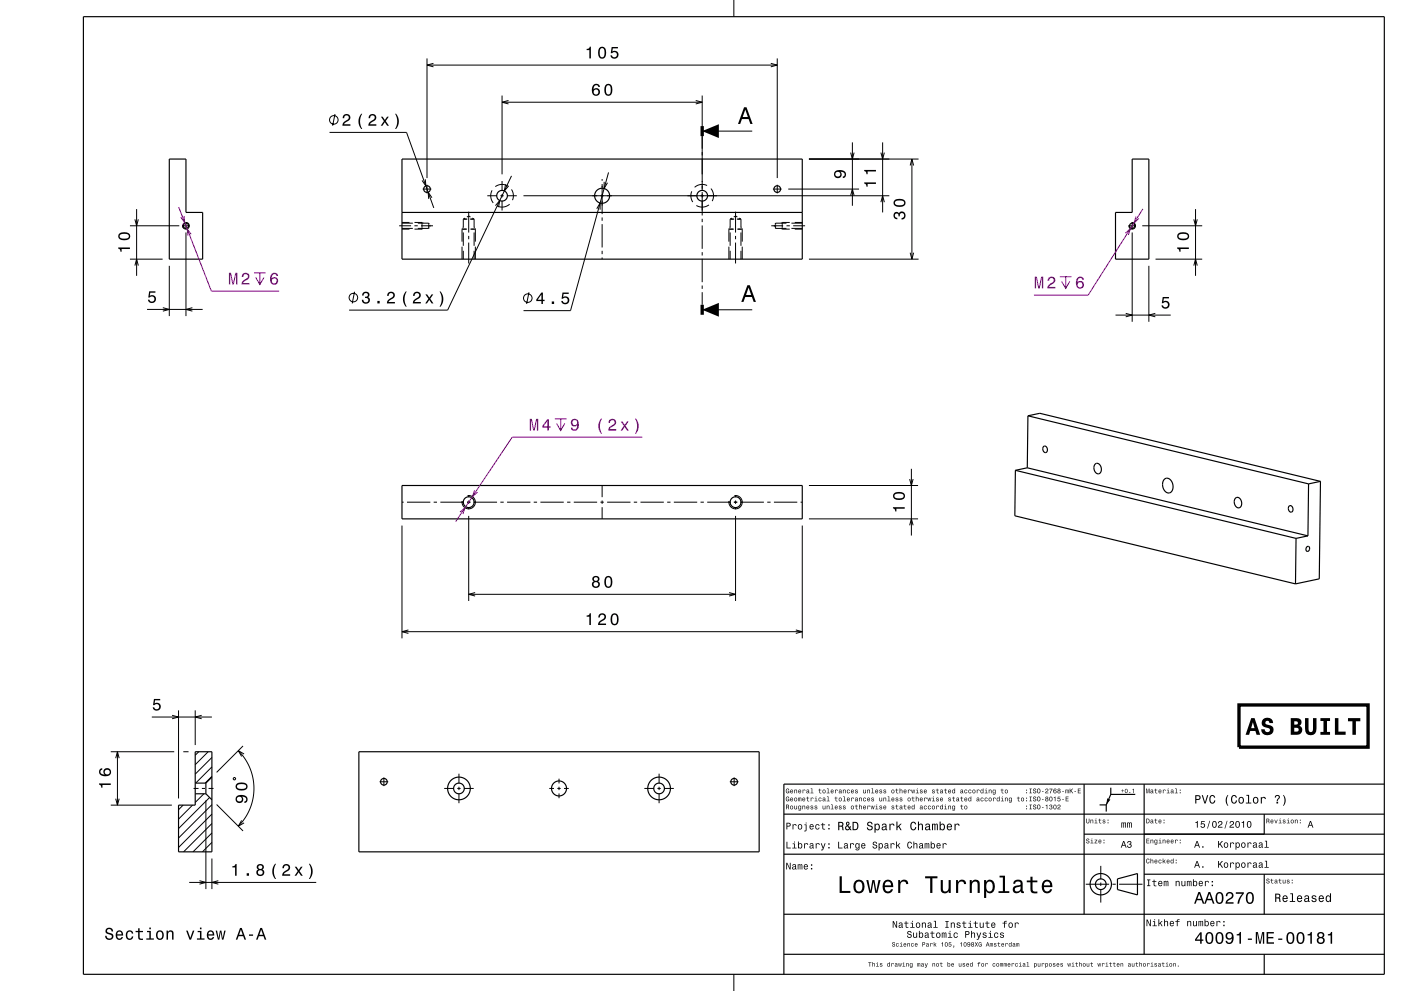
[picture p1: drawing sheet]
<svg xmlns="http://www.w3.org/2000/svg" width="420mm" height="297mm" viewBox="0 0 420 297" stroke-linecap="round" stroke-linejoin="round" font-family="sans-serif">
<g fill="none" stroke="#000" stroke-width=".3">
<path d="M128 17.5v35.9M128 19.5h105M129.9 19l-1.9 .5 1.9 .5M220 0v5M231.1 19l1.9 .5-1.9 .5M233 17.5v35.9M98.8 39.7h23.1l8.1 22.6M100.4 34.2l-.7 3.5M150.5 28.6v23.6M150.5 30.6h60M152.4 30.1l-1.9 .5 1.9 .6M208.6 30.1l1.9 .5-1.9 .6"/>
<path d="M210.5 28.6v28.6M210.5 39.3h15M126.7 56.7h2.6M127.5 53.7l.2 2-1.2-1.6M128 55.4v2.6M129.5 59.2l-1.1-1.6 .1 2M146.1 58.7h2.9M147.5 57.1a3.4 3.4 0 0 0 .4 3.7M150 58.7h1M150.5 54.2v3M150.5 58.2v1M151.6 55.3l-.4 1.9 1.3-1.5"/>
<path d="M152 58.7h2.9M152.3 55.8a3.4 3.4 0 0 0-3.8 .1M153.3 56.8l.6 1.6-.3 1.6M153.3 52.7l-19.1 40.2h-29.5M156.9 58.7h109.7M180.5 53.7v.5M180.5 55.2v9M181.1 54.5v2l1-1.7M182.4 51.7l-11.4 41.4h-14.1M207.4 57.3l-.3 1.6 .6 1.7M210.5 57.6v7M212 55.6a3.4 3.4 0 0 0-3.8 .5"/>
<path d="M213.1 56.5a3.4 3.4 0 0 1 .4 3.8M231.7 56.7h2.6M233 55.4v2.6M236.3 56.7h21.2M242.5 47.7h32.9M255 58.6l.5-1.9 .6 1.9M255 45.7l.5 2 .6-2M255.5 42.7v19M264.1 45.7l.5 2 .5-2M264.6 42.7v21M272.9 49.6l.5-1.9 .5 1.9M273.4 47.7v30"/>
<path d="M39 77.7h9.8M39 67.7h14.7M50.8 79.7v15M54.7 67.7h2.1M55.6 66.7a1 1 0 0 1 1.1 .9 1 1 0 0 1-1 1.1 1 1 0 0 1-.9-1.2M55.7 66.7v2M55.7 69.7v25M119.7 67.7h3.5M120.5 66.9h3.3M120.5 68.4h3.3M120.5 68.7h2.3M120.5 66.7h2.3"/>
<path d="M124.2 67.7h1M124.3 68.7h2.2M124.3 66.7h2.2M125.3 66.9h3.2M125.3 68.4h3.2M126.2 67.7h3.6M126.5 66.7v2M126.5 66.7h.1M126.6 68.6l-.1 .1M126.8 66.8l.1 .1M126.9 68.4l-.1 .1M128.5 66.9v1.5"/>
<path d="M128.5 66.9l.2 .2M128.7 68.2l-.2 .2M128.8 67.4l.2 .3-.2 .2M138.5 68.7h1.5M138.5 68.7v3.7M138.5 73.9v3.8M138.6 68.4l-.1 .3M138.9 65.7h1.2M138.9 65.7v2.5M138.9 69.7v4M138.9 75.2v2.5M138.9 68l-.1 .2"/>
<path d="M139.4 65.4l-.5 .3M140 65l.5-.3 .6 .3M140.5 63.4v6.3M140.5 70.7v1M140.5 72.7v6.3M140.9 65.7h1.2M141 68.7h1.5M141.6 65.4l.5 .3M142.1 65.7v2.5M142.1 69.7v4M142.1 75.2v2.5M142.1 68l.2 .2"/>
<path d="M142.4 68.4l.1 .3M142.5 68.7v3.7M142.5 73.9v3.8M148.5 61.6l1.3-1.5-.3 2M150.5 60.2v2.9M152.8 61.2a3.4 3.4 0 0 1-3.8 .5M178.9 62.6l1-1.8v2M180.5 65.2v1M180.5 67.2v7M180.5 75.2v1M180.5 77.2v.5M210.5 65.6v1"/>
<path d="M210.5 67.6v7M210.5 75.6v1M210.5 77.6v7M212.5 61.4a3.4 3.4 0 0 1-3.7 .2M218.5 68.7h1.5M218.5 68.7v3.7M218.5 73.9v3.8M218.6 68.4l-.1 .3M218.9 65.7h1.2M218.9 65.7v2.5M218.9 69.7v4M218.9 75.2v2.5"/>
<path d="M218.9 68l-.1 .2M219.4 65.4l-.5 .3M220 65l.5-.3 .6 .3M220.5 63.4v6.3M220.5 70.7v1M220.5 72.7v6.3M220.9 65.7h1.2M221 68.7h1.5M221.6 65.4l.5 .3M222.1 65.7v2.5M222.1 69.7v4M222.1 75.2v2.5"/>
<path d="M222.1 68l.2 .2M222.4 68.4l.1 .3M222.5 68.7v3.7M222.5 73.9v3.8M231.2 67.7h3.6M232.2 67.4l-.1 .3 .1 .2M232.4 68.2l.1 .2M232.5 66.9v1.5M232.5 66.9h3.3M232.5 68.4h3.3M232.5 66.9l-.1 .2M234.1 68.4l.2 .1"/>
<path d="M234.3 66.8l-.2 .1M234.4 68.6l.1 .1M234.5 68.7h2.3M234.5 66.7v2M234.5 66.7h2.3M234.5 66.7h-.1M235.8 67.7h1M237.3 66.9h3.2M237.3 68.4h3.2M237.8 67.7h3.6M238.3 68.7h2.2M238.3 66.7h2.2"/>
<path d="M242.5 77.7h32.9M264.1 60.6l.5-1.9 .5 1.9M272.9 75.7l.5 2 .5-2M338.4 67.7h2M339.2 66.7a1 1 0 0 1 1.2 .9 1 1 0 0 1-1 1.1 1 1 0 0 1-1-1.2M339.4 66.7v2M339.4 69.7v26.7M342.4 67.7h18M344.4 79.7v16.7M346.4 77.7h14M106.3 87.4l-.7 3.5M158.6 87.6l-.7 3.5"/>
<path d="M210.5 85.6v1M210.5 87.6v3.7M210.5 92.8h15M120.5 157.5v33.8M120.5 150.5h.5M122 150.5h7M130 150.5h1M132 150.5h7M140 150.5h1M140.2 148.5a2 2 0 0 1 2.3 1.9 2 2 0 0 1-2.1 2.1 2 2 0 0 1-1.9-2.3M140.5 148.4v.6M140.5 150v1"/>
<path d="M140.5 152v.6M140.5 154.6v25.5M142 150.5h7M150 150.5h1M152 150.5h7M160 150.5h1M162 150.5h7M170 150.5h1M172 150.5h7M180 150.5h1M180.5 145.5v3.5M180.5 150v1"/>
<path d="M180.5 152v3.5M182 150.5h7M190 150.5h1M192 150.5h7M200 150.5h1M202 150.5h7M210 150.5h1M212 150.5h7M220 150.5h1M220.2 148.5a2 2 0 0 1 2.3 1.9 2 2 0 0 1-2.1 2.1 2 2 0 0 1-1.9-2.3M220.5 148.4v.6M220.5 150v1"/>
<path d="M220.5 152v.6M220.5 154.6v25.5M222 150.5h7M230 150.5h1M232 150.5h7M240 150.5h.5M240.5 157.5v33.8M242.5 155.5h32.7M242.5 145.5h32.7M272.7 157.4l.5-1.9 .5 1.9M272.7 143.6l.5 1.9 .5-1.9M273.2 140.5v20"/>
<path d="M140.5 178.1h80M142.4 177.6l-1.9 .5 1.9 .5M218.6 177.6l1.9 .5-1.9 .5M120.5 189.3h120M122.4 188.8l-1.9 .5 1.9 .5M238.6 188.8l1.9 .5-1.9 .5M53.5 212.9v26.4M58.5 212.9v10.4M33.2 225.3h19M54.9 225.3h1.6M58 236.3h1.5M59.6 225.3l-1.1 1.1"/>
<path d="M60.5 236.3h1M61.1 237.9l-2.6 2.6M61.7 239.9v26.6M62.4 225.3l-3.9 3.9M62.5 236.3h1.5M62.8 239l-9.3 9.3M63.5 232.7l-2 2M63.5 229.8l-4.8 4.9M63.5 227l-5 5M72.9 223.6l-8 7.9M113.8 234.3h2.6M115.1 233v2.6"/>
<path d="M133.2 236.3h2.9M137.1 236.3h1M137.6 231.9v2.9M137.6 235.8v1M137.6 237.8v2.9M139.1 236.3h2.9M164.7 236.3h1.4M167.1 236.3h1M167.6 233.4v1.4M167.6 235.8v1M167.6 237.8v1.4M169.1 236.3h1.4"/>
<path d="M193.2 236.3h2.9M197.1 236.3h1M197.6 231.9v2.9M197.6 235.8v1M197.6 237.8v2.9M199.1 236.3h2.9M218.8 234.3h2.6M220.1 233v2.6M33.2 241.3h18.3M54.9 241.3l-1.4 1.4M57.7 241.3l-4.2 4.2M63.5 252.5l-2.8 2.8"/>
<path d="M63.5 249.6l-5.6 5.7M63.5 246.8l-8.5 8.5M63.5 244l-10 10M63.5 241.2l-10 10M63.5 257.3v9.2M64.9 241.1l8 7.9M330 259.5v4M325.5 265h7M330 264.5v1M330 266.5v4M333.5 265h1M335.5 265h7"/>
<path d="M220 292v5"/>
<circle cx="100.1" cy="35.9" r="1.28"/>
<circle cx="105.9" cy="89.2" r="1.28"/>
<circle cx="158.2" cy="89.4" r="1.28"/>
</g>
<path d="M55.4 66.7a1 1 0 0 0-.3 1.7M166.3 125.5h3.5M166.9 126.9l1.2 2.1 1.2-2.1M168.1 125.5v3.5" fill="none" stroke="#800080" stroke-width=".3"/>
<g fill="none" stroke="#000" stroke-width=".35">
<path d="M25 5h390v287h-390zM50.8 47.7h4.9v16h5.1v14h-10zM120.5 47.7h120v30h-120zM339.4 47.7h5v30h-10v-14h5zM120.5 63.7h120M308.2 124.6l-.2 15.6M308.2 124.6l3.5-.7 84.2 20.4M308.2 124.6l84.1 20.4M312.8 133.9a.91 .91 0 0 1 1.2 .6 .91 .91 0 0 1-.8 1.1 1.24 1.24 0 0 1-.4-1.7zM328.3 139.1a1.17 1.17 0 0 1 1.3 0 1.17 1.17 0 0 1 .5 1.1 1.12 1.12 0 0 1-.1 1.4 1.12 1.12 0 0 1-1.3 .2l-.5-.5-.3-.9zM120.5 145.5h120v10h-120zM304.4 141l-.2 13.6 84.2 20.4"/>
<path d="M304.4 141l84.1 20.4M308 140.2l-3.6 .8M308 140.2l84.1 20.4M349 143.7a1.59 1.59 0 0 1 1.7-.1 1.59 1.59 0 0 1 .9 1.4 1.79 1.79 0 0 1-1.6 2.7 2.73 2.73 0 0 1-1-4zM370.3 149.3a1.17 1.17 0 0 1 1.3 0 1.17 1.17 0 0 1 .6 1.1 1.12 1.12 0 0 1-.1 1.4 1.12 1.12 0 0 1-1.3 .2l-.5-.5-.3-.9zM386.4 151.7a.95 .95 0 0 1 1.2 .6 .95 .95 0 0 1-.5 1.2 1.13 1.13 0 0 1-.7-1.8zM392.3 145l-.2 15.6M395.9 144.3l-.4 29.2-7.1 1.5M395.9 144.3l-3.6 .7M388.5 161.4l-.1 13.6M391.7 163.9a.59 .59 0 0 1 .9 .1 .59 .59 0 0 1-.1 .8 .6 .6 0 0 1-.9 .3 .6 .6 0 0 1 0-1zM392.1 160.6l-3.6 .8"/>
<path d="M58.5 225.3h5v30h-10v-14h5zM58.5 237.9h3.2M58.5 234.7h3.2M61.7 234.7v3.2M61.7 237.9l1.8 1.8M63.5 232.9l-1.8 1.8M107.6 225.3h120v30h-120zM325 235v39M333 236.1v2M340.3 238.1h-7.3l-1.4 3.1M343 235v51M415 235h-180v57"/>
<path d="M235 256h180M235 244h180M325 250h90M329.6 241.2h2M331.6 241.2v2M379 244v6M235 274h180M335 263.4l6-1.6v6.4l-6-1.6zM343 262h72M379 262v12M235 286h180M379 286v6"/>
<circle cx="128" cy="56.7" r="1"/>
<circle cx="150.5" cy="58.7" r="1.6"/>
<circle cx="180.5" cy="58.7" r="2.25"/>
<circle cx="210.5" cy="58.7" r="1.6"/>
<circle cx="233" cy="56.7" r="1"/>
<circle cx="55.8" cy="67.7" r=".78"/>
<circle cx="339.4" cy="67.7" r=".78"/>
<circle cx="140.5" cy="150.5" r="1.62"/>
<circle cx="220.5" cy="150.5" r="1.62"/>
<circle cx="115.1" cy="234.3" r="1"/>
<circle cx="137.6" cy="236.3" r="1.6"/>
<circle cx="137.6" cy="236.3" r="3.4"/>
<circle cx="167.6" cy="236.3" r="2.25"/>
<circle cx="197.6" cy="236.3" r="1.6"/>
<circle cx="197.6" cy="236.3" r="3.4"/>
<circle cx="220.1" cy="234.3" r="1"/>
<circle cx="330" cy="265" r="3.2"/>
<circle cx="330" cy="265" r="1.6"/>
</g>
<path d="M210.5 37.8v3M210.5 91.3v3" fill="none" stroke="#000" stroke-width="1" stroke-linecap="butt"/>
<g fill="#000">
<path d="M175.9 14.7v.3h.8v2.5h.4v-3.5h-.3a.77 .77 0 0 1-.9 .7zM179.6 14.4a2.02 2.02 0 0 0 .9 3.2 2.04 2.04 0 0 0 .9-3.2 1.11 1.11 0 0 0-1.8 0zM180.2 14.5h.6a2.37 2.37 0 0 1 0 2.6h-.6a2.38 2.38 0 0 1 0-2.6zM183.4 14.1l-.3 1.8h.4a.8 .8 0 0 1 1.2-.2 .8 .8 0 0 1 0 1.3 .8 .8 0 0 1-1.2-.4h-.5a1.21 1.21 0 0 0 1.5 1 1.21 1.21 0 0 0 .8-1.6 1.21 1.21 0 0 0-1.7-.6l.1-.9h1.5v-.4z" fill-rule="evenodd"/>
<path d="M103 34.5a1.18 1.18 0 0 1 2 .3 1.18 1.18 0 0 1-1 1.7l-.9 .7h2v.5h-2.5a2.75 2.75 0 0 1 1.8-2.1 .69 .69 0 0 0-.4-1 .69 .69 0 0 0-.8 .8h-.5z" fill-rule="evenodd"/>
<path d="M108.3 34.1a3.6 3.6 0 0 0 0 4.6h.3a4.3 4.3 0 0 1 0-4.6zM110.8 34.5l-.3 .9h.5a.7 .7 0 0 1 .5-.8 .7 .7 0 0 1 .8 .5 .7 .7 0 0 1-.5 .8l-.3 .2a1.63 1.63 0 0 0-1.1 1.6h2.4v-.5h-1.9l.9-.7a1.17 1.17 0 0 0 .9-1.7 1.17 1.17 0 0 0-1.9-.3zM114.2 35l.9 1.3-1 1.4h.6l.7-1.1 .7 1.1h.5l-1-1.4 1-1.3h-.6l-.6 1-.7-1zM118.4 34.1a4.3 4.3 0 0 1 0 4.6h.4a3.6 3.6 0 0 0 0-4.6z" fill-rule="evenodd"/>
<path d="M178 25.4a2.39 2.39 0 0 0 .1 3.2 1.16 1.16 0 0 0 1.6-.3 1.16 1.16 0 0 0-.2-1.6 1.16 1.16 0 0 0-1.6 .1 1.02 1.02 0 0 1 .9-1.3l.4 .2 .2 .4h.5a1.12 1.12 0 0 0-.8-1 1.12 1.12 0 0 0-1.1 .3zM177.9 27.6a.75 .75 0 0 1 1.5 0 .75 .75 0 0 1-1.5 0zM181.5 25.6a2.02 2.02 0 0 0 .9 3.1 2.03 2.03 0 0 0 .9-3.1 1.11 1.11 0 0 0-1.8 0zM182 25.6h.7a2.37 2.37 0 0 1 0 2.6h-.7a2.37 2.37 0 0 1 0-2.6z" fill-rule="evenodd"/>
<path d="M210.5 39.3l5-2.1v4.2z" fill-rule="evenodd"/>
<path d="M223.1 32.1l-1.9 5.1h.7l.5-1.5h2l.5 1.5h.7l-1.8-5.1zM223.4 32.9l.8 2.2h-1.5z" fill-rule="evenodd"/>
<path d="M250.4 51.3a1.17 1.17 0 0 0-.2 1.6 1.17 1.17 0 0 0 1.6 .2 1.17 1.17 0 0 0 .2-1.6 1.03 1.03 0 0 1 1.2 .8l-.1 .4-.4 .2v.5a1.23 1.23 0 0 0 .9-1.5 1.23 1.23 0 0 0-1.5-.9zM250.4 52.2a.75 .75 0 0 1 1.5 0 .75 .75 0 0 1-1.5 0z" fill-rule="evenodd"/>
<path d="M259.1 54.7v.3a.77 .77 0 0 1 .7 .9h.3v-.8h2.5v-.4zM259.1 50.9v.4a.77 .77 0 0 1 .7 .9h.3v-.8h2.5v-.5z" fill-rule="evenodd"/>
<path d="M268.1 63.8a1.17 1.17 0 0 0-.2 1.3 1.17 1.17 0 0 0 1.1 .6v-.4a.62 .62 0 0 1-.8-.4 .62 .62 0 0 1 .3-.8 .62 .62 0 0 1 .8 .3l.1 .4h.4a.74 .74 0 0 1 .6-.9 .74 .74 0 0 1 .8 .8 .74 .74 0 0 1-.9 .6v.5a1.18 1.18 0 0 0 1.2-1.5 1.18 1.18 0 0 0-1.9-.6l-.1 .2a.86 .86 0 0 0-1.4-.1zM268.3 59.9a1.13 1.13 0 0 0-.4 1.2 1.13 1.13 0 0 0 1 .8 1.9 1.9 0 0 0 2.6-1.1 2.03 2.03 0 0 0-3.2-.9zM268.4 60.5a2.38 2.38 0 0 1 2.6 0v.6a2.37 2.37 0 0 1-2.6 0z" fill-rule="evenodd"/>
<path d="M108.9 87.7l-.4 .9h.5a.62 .62 0 0 1 .3-.8 .62 .62 0 0 1 .8 .3 .62 .62 0 0 1-.2 .8h-.5v.4a.74 .74 0 0 1 1 .6 .74 .74 0 0 1-.8 .9 .74 .74 0 0 1-.7-1h-.4a1.18 1.18 0 0 0 1.5 1.2 1.18 1.18 0 0 0 .6-1.8l-.3-.1a1.01 1.01 0 0 0 .1-1.6 1.01 1.01 0 0 0-1.5 .2zM113.1 90.2v.7h.7v-.7zM116.4 87.7l-.3 1h.4a.71 .71 0 0 1 .5-.9 .71 .71 0 0 1 .9 .5 .71 .71 0 0 1-.5 .9l-.3 .2a1.63 1.63 0 0 0-1.1 1.5h2.4v-.4h-1.9l.8-.8a1.17 1.17 0 0 0 1-1.7 1.17 1.17 0 0 0-1.9-.3z" fill-rule="evenodd"/>
<path d="M121.6 87.4a3.6 3.6 0 0 0 0 4.5h.3a4.3 4.3 0 0 1 0-4.5zM124.2 87.7l-.4 1h.5a.71 .71 0 0 1 .5-.9 .71 .71 0 0 1 .9 .5 .71 .71 0 0 1-.5 .9l-.3 .2a1.63 1.63 0 0 0-1.1 1.5h2.4v-.4h-1.9l.8-.8a1.17 1.17 0 0 0 .9-1.7 1.17 1.17 0 0 0-1.8-.3zM127.5 88.2l.9 1.3-.9 1.4h.5l.7-1 .7 1h.5l-.9-1.4 .9-1.3h-.5l-.7 1-.6-1zM131.8 87.4a4.3 4.3 0 0 1 0 4.5h.3a3.6 3.6 0 0 0 0-4.5z" fill-rule="evenodd"/>
<path d="M162.3 87.7l-1.5 2.1v.4h1.5v.9h.5v-.9h.5v-.4h-.5v-2.1zM162.3 88.3v1.5h-1.1zM165.4 90.3v.8h.7v-.8zM168.6 87.7l-.3 1.8h.5a.8 .8 0 0 1 1.2-.2 .8 .8 0 0 1-.1 1.3 .8 .8 0 0 1-1.2-.4h-.5a1.21 1.21 0 0 0 1.5 1 1.21 1.21 0 0 0 .9-1.6 1.21 1.21 0 0 0-1.8-.6l.2-.9h1.5v-.4z" fill-rule="evenodd"/>
<path d="M210.5 92.8l5-2v4.1z" fill-rule="evenodd"/>
<path d="M224.1 85.5l-1.9 5h.7l.5-1.5h2l.5 1.5h.7l-1.8-5zM224.4 86.2l.8 2.2h-1.5z" fill-rule="evenodd"/>
<path d="M267.7 152v.3a.77 .77 0 0 1 .7 1h.3v-.8h2.5v-.5zM268.2 147.7a1.13 1.13 0 0 0-.5 1.3 1.13 1.13 0 0 0 1 .8 1.9 1.9 0 0 0 2.6-1.2 2.03 2.03 0 0 0-3.1-.9zM268.2 148.3a2.37 2.37 0 0 1 2.6 0v.7a2.38 2.38 0 0 1-2.6 0z" fill-rule="evenodd"/>
<path d="M177.8 172.8l-.2 .3a.8 .8 0 0 0 .4 1.1 1.09 1.09 0 0 0-.2 1.7 1.09 1.09 0 0 0 1.7 0 1.09 1.09 0 0 0-.2-1.7 .95 .95 0 0 0 .3-1.3 .95 .95 0 0 0-1.4-.2zM177.9 175.1a.71 .71 0 0 1 1.4 0 .71 .71 0 0 1-1.4 0zM178 173.6a.6 .6 0 0 1 1.2 0 .6 .6 0 0 1-1.2 0zM181.5 173.1a2.02 2.02 0 0 0 .9 3.1 2.03 2.03 0 0 0 .9-3.2 1.11 1.11 0 0 0-1.8 .1zM182 173.1h.7a2.37 2.37 0 0 1 0 2.6h-.7a2.37 2.37 0 0 1 0-2.6z" fill-rule="evenodd"/>
<path d="M175.9 184.5v.3h.8v2.5h.4v-3.5h-.3a.77 .77 0 0 1-.9 .7zM179.7 184.1l-.3 1h.4a.7 .7 0 0 1 .5-.9 .7 .7 0 0 1 .9 .5 .7 .7 0 0 1-.5 .9l-.3 .1a1.64 1.64 0 0 0-1.1 1.6h2.4v-.4h-1.9l.8-.8a1.17 1.17 0 0 0 1-1.7 1.17 1.17 0 0 0-1.9-.3zM183.3 184.3a2.02 2.02 0 0 0 .9 3.1 2.04 2.04 0 0 0 .9-3.2 1.11 1.11 0 0 0-1.8 .1zM183.9 184.3h.7a2.38 2.38 0 0 1 0 2.6h-.7a2.38 2.38 0 0 1 0-2.6z" fill-rule="evenodd"/>
<path d="M235.7 236.5a.67 .67 0 0 0-.2 .9 .67 .67 0 0 0 .9 .3h.2v-.7h-.5v.2h.3l-.2 .4a.49 .49 0 0 1-.5-.6 .49 .49 0 0 1 .7-.4l.2 .2-.3-.5zM237 236.8a.54 .54 0 0 0-.1 .8 .54 .54 0 0 0 .8 0l.1-.2a.37 .37 0 0 1-.5 .2 .37 .37 0 0 1-.2-.3l.7-.1-.3-.5zM237.1 236.9l.3-.1 .2 .3h-.5zM238.1 236.7v1h.2v-.6a.25 .25 0 0 1 .2-.3 .25 .25 0 0 1 .3 .3v.6h.2v-.7a.36 .36 0 0 0-.3-.4 .36 .36 0 0 0-.4 .2zM239.4 236.8a.53 .53 0 0 0-.1 .8 .53 .53 0 0 0 .8 0l.1-.2a.37 .37 0 0 1-.4 .2 .37 .37 0 0 1-.3-.3l.7-.1-.3-.5zM239.6 236.9l.3-.1 .1 .3h-.5zM240.6 236.7v1h.2l.1-.8 .6 .1a.36 .36 0 0 0-.3-.4 .36 .36 0 0 0-.4 .2zM241.9 236.7l-.1 .3 .5-.2 .1 .3a.39 .39 0 0 0-.6 .1 .39 .39 0 0 0 .3 .6l.3-.2 .3 .1-.1-.8-.3-.3zM241.9 237.4a.25 .25 0 0 1 .5 0 .25 .25 0 0 1-.5 0zM243 236.3l.3 .1v1.2l-.3 .1h.9l-.4-.1v-1.3zM245.6 236.4v.3l-.3 .1h.3l.1 .9 .5 .1-.4-.4v-.6l.4-.1h-.4v-.3zM246.6 237.2a.53 .53 0 0 0 1 0 .53 .53 0 0 0-1 0zM246.8 236.9l.1-.1a.37 .37 0 0 1 .4 .4 .37 .37 0 0 1-.5 .3zM247.9 236.3l.3 .1v1.2l-.4 .1h.9l-.3-.1v-1.3zM249.1 236.8a.53 .53 0 0 0 0 .8 .53 .53 0 0 0 .7 0l.1-.2a.37 .37 0 0 1-.4 .2 .37 .37 0 0 1-.3-.3l.7-.1-.2-.5zM249.3 236.9l.3-.1 .1 .3h-.5zM250.3 236.7v1h.2l.1-.8 .6 .1a.36 .36 0 0 0-.3-.4 .36 .36 0 0 0-.4 .2zM251.6 236.7l-.1 .3 .5-.2 .1 .3a.39 .39 0 0 0-.6 .1 .39 .39 0 0 0 .3 .6l.3-.2 .3 .1-.1-.8-.2-.3zM251.6 237.4a.25 .25 0 0 1 .5 0 .25 .25 0 0 1-.5 0zM252.7 236.7v1h.2v-.6a.25 .25 0 0 1 .2-.3 .25 .25 0 0 1 .3 .3v.6h.1v-.7a.36 .36 0 0 0-.2-.4 .36 .36 0 0 0-.4 .2zM254 236.8a.53 .53 0 0 0-.1 .8 .53 .53 0 0 0 .8-.1l-.1-.1a.3 .3 0 0 1-.4 0 .3 .3 0 0 1-.1-.4 .3 .3 0 0 1 .5 0h.2l-.3-.3zM255.2 236.8a.53 .53 0 0 0-.1 .8 .53 .53 0 0 0 .8 0l.1-.2a.37 .37 0 0 1-.4 .2 .37 .37 0 0 1-.3-.3l.7-.1-.3-.5zM255.4 236.9l.3-.1 .1 .3h-.5zM256.4 236.7v.4l.6 .3-.2 .2-.5-.2a.39 .39 0 0 0 .6 .4 .39 .39 0 0 0 .1-.6l-.5-.3 .2-.1 .5 .1-.2-.2zM258.8 236.7v.7a.35 .35 0 0 0 .2 .4 .35 .35 0 0 0 .4-.2l.2 .1v-1h-.2v.7l-.3 .2-.2-.1v-.8zM260 236.7v1h.2v-.6a.25 .25 0 0 1 .2-.3 .25 .25 0 0 1 .2 .3v.6h.2v-.7a.35 .35 0 0 0-.2-.4 .35 .35 0 0 0-.5 .2zM261.3 236.3l.2 .1v1.2l-.3 .1h.9l-.4-.1v-1.3zM262.5 236.8a.54 .54 0 0 0-.1 .8 .54 .54 0 0 0 .8 0l.1-.2a.37 .37 0 0 1-.5 .2 .37 .37 0 0 1-.2-.3l.7-.1-.3-.5zM262.6 236.9l.3-.1 .2 .3h-.5zM263.7 236.7v.4l.6 .3-.3 .2-.4-.2a.39 .39 0 0 0 .5 .4 .39 .39 0 0 0 .2-.6l-.5-.3 .2-.1 .4 .1-.1-.2zM265 236.7l-.1 .4 .6 .3-.2 .2-.5-.2a.39 .39 0 0 0 .6 .4 .39 .39 0 0 0 .1-.6l-.5-.3 .2-.1 .5 .1-.2-.2zM267.2 237.2a.55 .55 0 0 0 1.1 0 .55 .55 0 0 0-1.1 0zM267.5 236.9l.1-.1a.37 .37 0 0 1 .4 .4 .37 .37 0 0 1-.5 .3zM268.7 236.4v.3l-.3 .1h.3l.1 .9 .5 .1-.4-.4v-.6l.4-.1h-.4v-.3zM269.7 236.3v1.4h.2v-.6a.25 .25 0 0 1 .2-.3 .25 .25 0 0 1 .3 .3v.6h.1v-.7a.35 .35 0 0 0-.2-.4 .35 .35 0 0 0-.4 .2v-.5zM271 236.8a.53 .53 0 0 0-.1 .8 .53 .53 0 0 0 .8 0l.1-.2a.37 .37 0 0 1-.5 .2 .37 .37 0 0 1-.2-.3l.7-.1-.3-.5zM271.1 236.9l.3-.1 .2 .3h-.5zM272.2 236.7v1h.2v-.8l.6 .1a.36 .36 0 0 0-.2-.4 .36 .36 0 0 0-.4 .2zM273.2 236.7l.2 1h.2l.2-.9 .1 .9h.2l.3-1h-.2l-.2 .9-.2-.9h-.1l-.2 .9-.2-.9zM274.6 236.7l.3 .1v.8l-.3 .1h.9l-.4-.1v-.9zM274.9 236.3l.2 .2zM275.9 236.7v.4l.5 .3-.2 .2-.4-.2a.39 .39 0 0 0 .5 .4 .39 .39 0 0 0 .1-.6l-.4-.3 .2-.1 .4 .1-.1-.2zM277.1 236.8a.54 .54 0 0 0-.1 .8 .54 .54 0 0 0 .8 0v-.2a.37 .37 0 0 1-.4 .2 .37 .37 0 0 1-.3-.3l.7-.1-.2-.5zM277.2 236.9l.3-.1 .2 .3h-.6zM279.5 236.7v.4l.6 .3-.3 .2-.4-.2a.39 .39 0 0 0 .5 .4 .39 .39 0 0 0 .2-.6l-.5-.3 .2-.1 .4 .1-.1-.2zM280.9 236.4v.3l-.3 .1h.3v.9l.5 .1-.4-.4v-.6l.4-.1h-.4v-.3zM282 236.7l-.2 .3 .5-.2 .1 .3a.39 .39 0 0 0-.6 .1 .39 .39 0 0 0 .3 .6l.6-.2-.2-.9zM282 237.4a.25 .25 0 0 1 .5 0 .25 .25 0 0 1-.5 0zM283.3 236.4v.3l-.3 .1h.3l.1 .9 .5 .1-.4-.4v-.6l.4-.1h-.4v-.3zM284.4 236.8a.53 .53 0 0 0-.1 .8 .53 .53 0 0 0 .8 0v-.2a.37 .37 0 0 1-.4 .2 .37 .37 0 0 1-.3-.3l.7-.1-.2-.5zM284.5 236.9l.3-.1 .1 .3h-.5zM285.5 236.8a.51 .51 0 0 0-.1 .7 .51 .51 0 0 0 .7 .1l.2 .1v-1.4h-.2v.5l-.3-.2zM285.7 236.9l.1-.1a.36 .36 0 0 1 .3 .4 .36 .36 0 0 1-.4 .3zM288 236.7l-.1 .3 .5-.2 .1 .3a.39 .39 0 0 0-.6 .1 .39 .39 0 0 0 .3 .6l.6-.2-.2-.9zM288.1 237.4a.24 .24 0 0 1 .4 0 .24 .24 0 0 1-.4 0zM289.2 236.8a.53 .53 0 0 0-.1 .8 .53 .53 0 0 0 .9-.1l-.2-.1a.3 .3 0 0 1-.4 0 .3 .3 0 0 1 0-.4 .3 .3 0 0 1 .4 0h.2l-.3-.3zM290.4 236.8a.53 .53 0 0 0 0 .8 .53 .53 0 0 0 .8-.1l-.2-.1a.3 .3 0 0 1-.4 0 .3 .3 0 0 1 0-.4 .3 .3 0 0 1 .4 0h.2l-.3-.3zM291.5 237.2a.55 .55 0 0 0 1.1 0 .55 .55 0 0 0-1.1 0zM291.8 236.9v-.1a.37 .37 0 0 1 .5 .4 .37 .37 0 0 1-.5 .3zM292.8 236.7v1h.2l.1-.8 .6 .1a.36 .36 0 0 0-.3-.4 .36 .36 0 0 0-.4 .2zM294 236.8a.51 .51 0 0 0-.1 .7 .51 .51 0 0 0 .7 .1l.2 .1v-1.4h-.1v.5l-.4-.2zM294.2 236.9l.1-.1a.36 .36 0 0 1 .3 .4 .36 .36 0 0 1-.4 .3zM295.3 236.7l.3 .1v.8l-.4 .1h.9l-.4-.1v-.9zM295.6 236.3l.1 .2zM296.4 236.7v1h.2v-.6a.25 .25 0 0 1 .2-.3 .25 .25 0 0 1 .3 .3v.6h.2v-.7a.35 .35 0 0 0-.3-.4 .35 .35 0 0 0-.4 .2zM297.7 236.8a.51 .51 0 0 0-.1 .7 .51 .51 0 0 0 .7 .1 .38 .38 0 0 1-.2 .4 .38 .38 0 0 1-.5-.2 .44 .44 0 0 0 .5 .4 .44 .44 0 0 0 .4-.5v-1zM297.8 236.9l.1-.1a.36 .36 0 0 1 .4 .4 .36 .36 0 0 1-.5 .3zM300.3 236.4v.3l-.3 .1h.3l.1 .9 .5 .1-.4-.4v-.6l.4-.1h-.4v-.3zM301.2 237.2a.55 .55 0 0 0 1.1 0 .55 .55 0 0 0-1.1 0zM301.5 236.9l.1-.1a.37 .37 0 0 1 .4 .4 .37 .37 0 0 1-.5 .3zM307.6 237.4v.3h.3v-.3zM307.6 236.7v.3h.3v-.3zM308.6 236.3l.3 .2v1.1l-.3 .1h.7l-.2-.1v-1.1l.2-.2zM309.8 236.4a.56 .56 0 0 0 .1 .7 .56 .56 0 0 0 .6 .2 .31 .31 0 0 1-.3 .3 .31 .31 0 0 1-.3-.3h-.2a.5 .5 0 0 0 .5 .5 .5 .5 0 0 0 .5-.6 .5 .5 0 0 0-.7-.3 .26 .26 0 0 1 .2-.4 .26 .26 0 0 1 .3 .3l.1-.2-.2-.3zM311 236.5a.66 .66 0 0 0-.1 .9 .66 .66 0 0 0 .9 .2 .66 .66 0 0 0 .1-.9 .66 .66 0 0 0-.9-.2zM311.3 236.5a.54 .54 0 0 1 .4 .5 .54 .54 0 0 1-.4 .6l-.2-.6zM312.4 237.1v.2h.5v-.2zM313.5 236.5l-.1 .3h.2a.3 .3 0 0 1 .3-.3 .3 .3 0 0 1 .3 .4 .3 .3 0 0 1-.4 .2l-.5 .6h1v-.1h-.8l.2-.2a.52 .52 0 0 0 .6-.5 .52 .52 0 0 0-.7-.5zM314.6 236.4v.2h.7l-.5 .8v.3h.2l.5-1.3zM316 236.4a.64 .64 0 0 0-.2 1 .64 .64 0 0 0 .9 .1l-.1-.5h-.6v-.2a.41 .41 0 0 1 .4-.3 .41 .41 0 0 1 .3 .2l-.2-.3zM316 237.3a.3 .3 0 0 1 .6 0 .3 .3 0 0 1-.6 0zM317.2 236.4v.6a.44 .44 0 0 0-.1 .6 .44 .44 0 0 0 .7 0 .44 .44 0 0 0-.1-.6 .4 .4 0 0 0 .1-.6 .4 .4 0 0 0-.6 0zM317.2 237.4a.3 .3 0 0 1 .6 0 .3 .3 0 0 1-.6 0zM317.2 236.7a.25 .25 0 0 1 .5 0 .25 .25 0 0 1-.5 0zM318.4 237.1v.2h.5v-.2zM319.4 236.7v1h.2l.1-.9 .1 .9 .3-.9 .1 .9h.2l-.1-1.1zM320.7 236.3v1.4h.2l.1-.6 .5 .6h.2l-.5-.8 .5-.6h-.2l-.6 .7v-.7zM322.1 237.1v.2h.5v-.2zM323.1 236.3v1.4h.9v-.1h-.7v-.5h.6v-.2h-.6v-.4h.7v-.2z" fill-rule="evenodd"/>
<path d="M235.7 238.9a.67 .67 0 0 0-.2 .9 .67 .67 0 0 0 .9 .3h.2v-.7h-.5l.3 .2-.2 .4a.49 .49 0 0 1-.5-.6 .49 .49 0 0 1 .7-.4l.2 .2-.3-.5zM237 239.2a.54 .54 0 0 0-.1 .8 .54 .54 0 0 0 .8 0l.1-.2a.37 .37 0 0 1-.5 .2 .37 .37 0 0 1-.2-.3l.7-.1-.3-.5zM237.1 239.3l.3-.1 .2 .3h-.5zM238.1 239.6a.53 .53 0 0 0 1 0 .53 .53 0 0 0-1 0zM238.3 239.3a.33 .33 0 0 1 .5 .1 .33 .33 0 0 1-.1 .4 .33 .33 0 0 1-.4 0zM239.3 239.1v1h.1l.2-.9 .1 .9 .3-.9 .1 .9h.1l-.1-1.1zM240.6 239.2a.53 .53 0 0 0 0 .8 .53 .53 0 0 0 .7 0l.1-.2a.37 .37 0 0 1-.4 .2 .37 .37 0 0 1-.3-.3l.7-.1-.2-.5zM240.8 239.3l.3-.1 .1 .3h-.5zM242 238.8v.3l-.3 .1h.3l.1 .9 .5 .1-.4-.4v-.6l.4-.1h-.4v-.3zM243 239.1v1h.2l.1-.8 .6 .1a.36 .36 0 0 0-.3-.4 .36 .36 0 0 0-.4 .2zM244.3 239.1l.3 .1v.8l-.4 .1h.9l-.4-.1v-.9zM244.6 238.7l.1 .2zM245.5 239.2a.53 .53 0 0 0-.1 .8 .53 .53 0 0 0 .8-.1l-.1-.1a.3 .3 0 0 1-.4 0 .3 .3 0 0 1-.1-.4 .3 .3 0 0 1 .5 0h.2l-.3-.3zM246.7 239.1l-.1 .3 .5-.2 .1 .3a.39 .39 0 0 0-.6 .1 .39 .39 0 0 0 .3 .6l.4-.2 .2 .1-.1-.8-.2-.3zM246.8 239.8a.24 .24 0 0 1 .4 0 .24 .24 0 0 1-.4 0zM247.9 238.7l.3 .1v1.2l-.4 .1h.9l-.3-.1v-1.3zM250.5 238.8v.3l-.3 .1h.3l.1 .9 .5 .1-.4-.4v-.6l.4-.1h-.4v-.3zM251.4 239.6a.55 .55 0 0 0 1.1 0 .55 .55 0 0 0-1.1 0zM251.7 239.3l.1-.1a.37 .37 0 0 1 .4 .4 .37 .37 0 0 1-.5 .3zM252.8 238.7l.2 .1v1.2l-.3 .1h.9l-.4-.1v-1.3zM254 239.2a.53 .53 0 0 0-.1 .8 .53 .53 0 0 0 .8 0l.1-.2a.37 .37 0 0 1-.5 .2 .37 .37 0 0 1-.2-.3l.7-.1-.3-.5zM254.1 239.3l.3-.1 .2 .3h-.5zM255.2 239.1v1h.2v-.8l.6 .1a.36 .36 0 0 0-.2-.4 .36 .36 0 0 0-.5 .2zM256.4 239.1l-.1 .3 .5-.2 .1 .3a.39 .39 0 0 0-.6 .1 .39 .39 0 0 0 .3 .6l.4-.2 .2 .1-.1-.8-.2-.3zM256.5 239.8a.25 .25 0 0 1 .5 0 .25 .25 0 0 1-.5 0zM257.5 239.1v1h.2v-.7l.3-.2 .2 .9h.2v-.7a.36 .36 0 0 0-.3-.4 .36 .36 0 0 0-.4 .2zM258.9 239.2a.53 .53 0 0 0-.1 .8 .53 .53 0 0 0 .8-.1l-.1-.1a.3 .3 0 0 1-.5 0 .3 .3 0 0 1 0-.4 .3 .3 0 0 1 .5 0h.1l-.2-.3zM260.1 239.2a.53 .53 0 0 0-.1 .8 .53 .53 0 0 0 .8 0v-.2a.37 .37 0 0 1-.4 .2 .37 .37 0 0 1-.3-.3l.7-.1-.2-.5zM260.2 239.3l.3-.1 .2 .3h-.6zM261.3 239.1v.4l.6 .3-.3 .2-.4-.2a.39 .39 0 0 0 .5 .4 .39 .39 0 0 0 .2-.6l-.5-.3 .2-.1 .4 .1-.1-.2zM263.6 239.1v.7a.35 .35 0 0 0 .3 .4 .35 .35 0 0 0 .4-.2l.2 .1v-1h-.2v.7l-.3 .2-.2-.1v-.8zM264.8 239.1v1h.2v-.7l.3-.2 .2 .9h.2v-.7a.35 .35 0 0 0-.3-.4 .35 .35 0 0 0-.4 .2zM266.1 238.7l.3 .1v1.2l-.4 .1h.9l-.3-.1v-1.3zM267.4 239.2a.54 .54 0 0 0-.1 .8 .54 .54 0 0 0 .8 0v-.2a.37 .37 0 0 1-.4 .2 .37 .37 0 0 1-.3-.3l.7-.1-.2-.5zM267.5 239.3l.3-.1 .1 .3h-.5zM268.6 239.1v.4l.6 .3-.3 .2-.4-.2a.39 .39 0 0 0 .5 .4 .39 .39 0 0 0 .1-.6l-.4-.3 .2-.1 .4 .1-.1-.2zM269.8 239.1v.4l.6 .3-.3 .2-.4-.2a.39 .39 0 0 0 .5 .4 .39 .39 0 0 0 .2-.6l-.5-.3 .2-.1 .4 .1-.1-.2zM272.1 239.6a.53 .53 0 0 0 1 0 .53 .53 0 0 0-1 0zM272.3 239.3l.1-.1a.37 .37 0 0 1 .4 .4 .37 .37 0 0 1-.5 .3zM273.6 238.8v.3l-.3 .1h.3v.9l.6 .1-.4-.4v-.6l.4-.1h-.4v-.3zM274.5 238.7v1.4h.2v-.7l.3-.2 .2 .9h.2v-.7a.35 .35 0 0 0-.2-.4 .35 .35 0 0 0-.5 .2v-.5zM275.9 239.2a.53 .53 0 0 0-.1 .8 .53 .53 0 0 0 .8 0v-.2a.37 .37 0 0 1-.4 .2 .37 .37 0 0 1-.3-.3l.7-.1-.2-.5zM276 239.3l.3-.1 .1 .3h-.5zM277 239.1v1h.2l.1-.8 .6 .1a.36 .36 0 0 0-.3-.4 .36 .36 0 0 0-.4 .2zM278 239.1l.3 1h.2l.1-.9 .2 .9h.1l.3-1h-.2l-.1 .9-.2-.9h-.2l-.1 .9-.2-.9zM279.5 239.1l.3 .1v.8l-.4 .1h.9l-.3-.1v-.9zM279.8 238.7l.2 .2zM280.7 239.1v.4l.6 .3-.2 .2-.5-.2a.39 .39 0 0 0 .5 .4 .39 .39 0 0 0 .2-.6l-.5-.3 .2-.1 .4 .1-.1-.2zM281.9 239.2a.54 .54 0 0 0-.1 .8 .54 .54 0 0 0 .8 0l.1-.2a.37 .37 0 0 1-.4 .2 .37 .37 0 0 1-.3-.3l.7-.1-.3-.5zM282.1 239.3l.3-.1 .1 .3h-.5zM284.4 239.1v.4l.5 .3-.2 .2-.4-.2a.39 .39 0 0 0 .5 .4 .39 .39 0 0 0 .1-.6l-.4-.3 .2-.1 .4 .1-.1-.2zM285.7 238.8v.3l-.3 .1h.3l.1 .9 .5 .1-.4-.4v-.6l.4-.1h-.4v-.3zM286.8 239.1l-.1 .3 .5-.2 .1 .3a.39 .39 0 0 0-.6 .1 .39 .39 0 0 0 .3 .6l.6-.2-.2-.9zM286.8 239.8a.25 .25 0 0 1 .5 0 .25 .25 0 0 1-.5 0zM288.1 238.8v.3l-.3 .1h.3l.1 .9 .5 .1-.4-.4v-.6l.4-.1h-.4v-.3zM289.2 239.2a.53 .53 0 0 0-.1 .8 .53 .53 0 0 0 .8 0l.1-.2a.37 .37 0 0 1-.4 .2 .37 .37 0 0 1-.3-.3l.7-.1-.3-.5zM289.4 239.3l.3-.1 .1 .3h-.5zM290.4 239.2a.51 .51 0 0 0-.1 .7 .51 .51 0 0 0 .7 .1l.2 .1v-1.4h-.2v.5l-.3-.2zM290.5 239.3l.1-.1a.36 .36 0 0 1 .4 .4 .36 .36 0 0 1-.5 .3zM292.9 239.1l-.1 .3 .5-.2 .1 .3a.39 .39 0 0 0-.6 .1 .39 .39 0 0 0 .3 .6l.6-.2-.2-.9zM292.9 239.8a.25 .25 0 0 1 .5 0 .25 .25 0 0 1-.5 0zM294.1 239.2a.53 .53 0 0 0-.1 .8 .53 .53 0 0 0 .8-.1l-.1-.1a.3 .3 0 0 1-.5 0 .3 .3 0 0 1 0-.4 .3 .3 0 0 1 .5 0h.1l-.2-.3zM295.3 239.2a.53 .53 0 0 0-.1 .8 .53 .53 0 0 0 .8-.1l-.1-.1a.3 .3 0 0 1-.5 0 .3 .3 0 0 1 0-.4 .3 .3 0 0 1 .5 0h.2l-.3-.3zM296.4 239.6a.53 .53 0 0 0 1 0 .53 .53 0 0 0-1 0zM296.6 239.3l.1-.1a.37 .37 0 0 1 .4 .4 .37 .37 0 0 1-.5 .3zM297.7 239.1v1h.2v-.8l.6 .1a.36 .36 0 0 0-.2-.4 .36 .36 0 0 0-.4 .2zM298.9 239.2a.51 .51 0 0 0-.1 .7 .51 .51 0 0 0 .7 .1l.2 .1v-1.4h-.2v.5l-.3-.2zM299 239.3l.1-.1a.36 .36 0 0 1 .4 .4 .36 .36 0 0 1-.5 .3zM300.1 239.1l.3 .1v.8l-.3 .1h.9l-.4-.1v-.9zM300.4 238.7l.2 .2zM301.3 239.1v1h.1l.1-.7 .2-.2 .2 .9h.2v-.7a.35 .35 0 0 0-.2-.4 .35 .35 0 0 0-.5 .2zM302.5 239.2a.51 .51 0 0 0-.1 .7 .51 .51 0 0 0 .8 .1 .38 .38 0 0 1-.3 .4 .38 .38 0 0 1-.4-.2 .44 .44 0 0 0 .5 .4 .44 .44 0 0 0 .3-.5v-1l-.1 .1-.4-.2zM302.7 239.3l.1-.1a.36 .36 0 0 1 .4 .4 .36 .36 0 0 1-.5 .3zM305.1 238.8v.3l-.3 .1h.3l.1 .9 .5 .1-.4-.4v-.6l.4-.1h-.4v-.3zM306.1 239.6a.53 .53 0 0 0 1 0 .53 .53 0 0 0-1 0zM306.3 239.3l.1-.1a.37 .37 0 0 1 .4 .4 .37 .37 0 0 1-.5 .3zM307.6 239.8v.3h.3v-.3zM307.6 239.1v.3h.3v-.3zM308.6 238.7l.3 .2v1.1l-.3 .1h.7l-.2-.1v-1.1l.2-.2zM309.8 238.8a.56 .56 0 0 0 .1 .7 .56 .56 0 0 0 .6 .2 .31 .31 0 0 1-.3 .3 .31 .31 0 0 1-.3-.3h-.2a.5 .5 0 0 0 .5 .5 .5 .5 0 0 0 .5-.6 .5 .5 0 0 0-.7-.3 .26 .26 0 0 1 .2-.4 .26 .26 0 0 1 .3 .3l.1-.2-.2-.3zM311 238.9a.66 .66 0 0 0-.1 .9 .66 .66 0 0 0 .9 .2 .66 .66 0 0 0 .1-.9 .66 .66 0 0 0-.9-.2zM311.3 238.9a.54 .54 0 0 1 .4 .5 .54 .54 0 0 1-.4 .6l-.2-.6zM312.4 239.5v.2h.5v-.2zM313.5 238.8l-.1 .4 .2 .2a.44 .44 0 0 0-.1 .6 .44 .44 0 0 0 .7 0 .44 .44 0 0 0-.1-.6 .4 .4 0 0 0 0-.6 .4 .4 0 0 0-.6 0zM313.5 239.8a.3 .3 0 0 1 .6 0 .3 .3 0 0 1-.6 0zM313.6 239.1a.25 .25 0 0 1 .5 0 .25 .25 0 0 1-.5 0zM314.7 238.9l-.1 .9 .2 .3a.65 .65 0 0 0 .8-.7 .65 .65 0 0 0-.9-.5zM314.9 238.9a.54 .54 0 0 1 .4 .6 .54 .54 0 0 1-.4 .5l-.1-.5zM315.9 239l.3 .1v1h.2v-1.4zM317.1 238.8l-.1 .7a.38 .38 0 0 1 .6-.1 .38 .38 0 0 1 0 .6l-.6-.2a.48 .48 0 0 0 .6 .4 .48 .48 0 0 0 .3-.7 .48 .48 0 0 0-.7-.2l.1-.4h.6v-.1zM318.4 239.5v.2h.5v-.2zM319.5 238.7v1.4h.9v-.1h-.7v-.5h.6v-.2h-.6v-.4h.7v-.2z" fill-rule="evenodd"/>
<path d="M331.9 239.3l1 .4-1.3 1.5z" fill-rule="evenodd"/>
<path d="M336.5 236.6v.4l-.4 .1h.4l.1 .4v-.4l.4-.1h-.4zM337.3 236.6l-.1 .7 .2 .4a.58 .58 0 0 0 .7-.7 .58 .58 0 0 0-.8-.4zM337.5 236.6a.48 .48 0 0 1 .4 .4 .48 .48 0 0 1-.4 .5zM338.6 237.4v.3h.2v-.3zM339.5 236.6l.3 .2v.9h.1v-1.3z" fill-rule="evenodd"/>
<path d="M343.6 236.3v1.4h.2v-1.2l.2 1.2h.2l.3-1.2v1.2h.1v-1.4h-.2l-.3 1.3-.2-1.3zM345 236.7l-.1 .3 .5-.2 .1 .3a.39 .39 0 0 0-.6 .1 .39 .39 0 0 0 .3 .6l.6-.2-.2-.9zM345.1 237.4a.24 .24 0 0 1 .4 0 .24 .24 0 0 1-.4 0zM346.4 236.4v.3l-.3 .1h.3v.9l.5 .1-.4-.4v-.6l.4-.1h-.4v-.3zM347.4 236.8a.53 .53 0 0 0-.1 .8 .53 .53 0 0 0 .8 0l.1-.2a.37 .37 0 0 1-.4 .2 .37 .37 0 0 1-.3-.3l.7-.1-.3-.5zM347.6 236.9l.3-.1 .1 .3h-.5zM348.6 236.7v1h.2l.1-.8 .6 .1a.36 .36 0 0 0-.3-.4 .36 .36 0 0 0-.4 .2zM349.8 236.7l.3 .1v.8l-.3 .1h.9l-.4-.1v-.9zM350.1 236.3l.2 .2zM351.1 236.7l-.1 .3 .5-.2 .1 .3a.41 .41 0 0 0-.6 .1 .41 .41 0 0 0 .1 .6l.8-.2-.2-.9zM351.1 237.4a.25 .25 0 0 1 .5 0 .25 .25 0 0 1-.5 0zM352.3 236.3l.2 .1v1.2l-.3 .1h.9l-.4-.1v-1.3zM353.7 237.4v.3h.3v-.3zM353.7 236.7v.3h.3v-.3z" fill-rule="evenodd"/>
<path d="M235.7 241.1v1.4h.1v-.5a.42 .42 0 0 1 .5 .1 .42 .42 0 0 1 .1 .4h.2l-.2-.6a.39 .39 0 0 0 .1-.5 .39 .39 0 0 0-.4-.3zM235.8 241.3h.3a.24 .24 0 0 1 .3 .3 .24 .24 0 0 1-.3 .2h-.3zM236.9 242a.53 .53 0 0 0 1 0 .53 .53 0 0 0-1 0zM237.1 241.7l.1-.1a.37 .37 0 0 1 .4 .4 .37 .37 0 0 1-.5 .3zM238.1 241.5v.7a.36 .36 0 0 0 .3 .4 .36 .36 0 0 0 .4-.2l.2 .1v-1h-.2v.7l-.3 .2-.2-.1v-.8zM239.4 241.6a.51 .51 0 0 0-.1 .7 .51 .51 0 0 0 .7 .1 .38 .38 0 0 1-.2 .4 .38 .38 0 0 1-.5-.2 .44 .44 0 0 0 .5 .4 .44 .44 0 0 0 .4-.5v-1zM239.5 241.7l.1-.1a.36 .36 0 0 1 .4 .4 .36 .36 0 0 1-.5 .3zM240.5 241.5v1h.2v-.7l.3-.2 .2 .1v.8h.2v-.7a.35 .35 0 0 0-.3-.4 .35 .35 0 0 0-.4 .2zM241.9 241.6a.53 .53 0 0 0-.1 .8 .53 .53 0 0 0 .8 0v-.2a.37 .37 0 0 1-.4 .2 .37 .37 0 0 1-.3-.3l.7-.1-.2-.5zM242 241.7l.3-.1 .1 .3h-.5zM243.1 241.5v.4l.6 .3-.3 .2-.4-.2a.39 .39 0 0 0 .5 .4 .39 .39 0 0 0 .1-.6l-.4-.3 .2-.1 .4 .1-.1-.2zM244.3 241.5v.4l.6 .3-.3 .2-.4-.2a.4 .4 0 0 0 .5 .4 .4 .4 0 0 0 .2-.6l-.5-.3 .2-.1 .4 .1-.1-.2zM246.6 241.5v.7a.36 .36 0 0 0 .3 .4 .36 .36 0 0 0 .4-.2l.2 .1v-1h-.2v.7l-.3 .2-.2-.1v-.8zM247.8 241.5v1h.2v-.7l.3-.2 .2 .1v.8h.2v-.7a.36 .36 0 0 0-.3-.4 .36 .36 0 0 0-.4 .2zM249.1 241.1l.3 .1v1.2l-.4 .1h.9l-.3-.1v-1.3zM250.4 241.6a.53 .53 0 0 0-.1 .8 .53 .53 0 0 0 .8 0v-.2a.37 .37 0 0 1-.4 .2 .37 .37 0 0 1-.3-.3l.7-.1-.2-.5zM250.5 241.7l.3-.1 .1 .3h-.5zM251.6 241.5v.4l.6 .3-.3 .2-.4-.2a.4 .4 0 0 0 .5 .4 .4 .4 0 0 0 .1-.6l-.4-.3 .2-.1 .4 .1-.1-.2zM252.8 241.5v.4l.6 .3-.3 .2-.4-.2a.39 .39 0 0 0 .5 .4 .39 .39 0 0 0 .2-.6l-.5-.3 .2-.1 .4 .1-.1-.2zM255.1 242a.53 .53 0 0 0 1 0 .53 .53 0 0 0-1 0zM255.3 241.7l.1-.1a.37 .37 0 0 1 .4 .4 .37 .37 0 0 1-.5 .3zM256.6 241.2v.3l-.3 .1h.3v.9l.6 .1-.4-.4v-.6l.4-.1h-.4v-.3zM257.5 241.1v1.4h.2v-.7l.3-.2 .2 .1v.8h.2v-.7a.35 .35 0 0 0-.3-.4 .35 .35 0 0 0-.4 .2v-.5zM258.9 241.6a.53 .53 0 0 0-.1 .8 .53 .53 0 0 0 .8 0v-.2a.37 .37 0 0 1-.4 .2 .37 .37 0 0 1-.3-.3l.7-.1-.2-.5zM259 241.7l.3-.1 .1 .3h-.5zM260 241.5v1h.2l.1-.8 .6 .1a.36 .36 0 0 0-.3-.4 .36 .36 0 0 0-.4 .2zM261 241.5l.3 1h.1l.2-.9 .2 .9h.1l.3-1h-.2l-.1 .9-.2-.9h-.2l-.1 .9-.2-.9zM262.5 241.5l.3 .1v.8l-.4 .1h.9l-.4-.1v-.9zM262.8 241.1l.2 .2zM263.7 241.5v.4l.6 .3-.3 .2-.4-.2a.4 .4 0 0 0 .5 .4 .4 .4 0 0 0 .2-.6l-.5-.3 .2-.1 .4 .1-.1-.2zM264.9 241.6a.53 .53 0 0 0-.1 .8 .53 .53 0 0 0 .8 0l.1-.2a.37 .37 0 0 1-.4 .2 .37 .37 0 0 1-.3-.3l.7-.1-.3-.5zM265.1 241.7l.3-.1 .1 .3h-.5zM267.4 241.5v.4l.5 .3-.2 .2-.4-.2a.39 .39 0 0 0 .5 .4 .39 .39 0 0 0 .1-.6l-.4-.3 .2-.1 .4 .1-.1-.2zM268.7 241.2v.3l-.3 .1h.3l.1 .9 .5 .1-.4-.4v-.6l.4-.1h-.4v-.3zM269.8 241.5l-.1 .3 .5-.2 .1 .3a.39 .39 0 0 0-.6 .1 .39 .39 0 0 0 .3 .6l.3-.2 .3 .1-.1-.8-.2-.3zM269.8 242.2a.25 .25 0 0 1 .5 0 .25 .25 0 0 1-.5 0zM271.1 241.2v.3l-.3 .1h.3l.1 .9 .5 .1-.4-.4v-.6l.4-.1h-.4v-.3zM272.2 241.6a.53 .53 0 0 0-.1 .8 .53 .53 0 0 0 .8 0l.1-.2a.37 .37 0 0 1-.4 .2 .37 .37 0 0 1-.3-.3l.7-.1-.3-.5zM272.4 241.7l.3-.1 .1 .3h-.5zM273.4 241.6a.55 .55 0 0 0-.2 .6 .55 .55 0 0 0 .7 .3l.1-.1 .2 .1v-1.4h-.2v.5l-.3-.2zM273.5 241.7l.1-.1a.36 .36 0 0 1 .4 .4 .36 .36 0 0 1-.5 .3zM275.9 241.5l-.1 .3 .5-.2 .1 .3a.39 .39 0 0 0-.6 .1 .39 .39 0 0 0 .3 .6l.6-.2-.2-.9zM275.9 242.2a.25 .25 0 0 1 .5 0 .25 .25 0 0 1-.5 0zM277.1 241.6a.53 .53 0 0 0-.1 .8 .53 .53 0 0 0 .8-.1l-.1-.1a.3 .3 0 0 1-.5 0 .3 .3 0 0 1 0-.4 .3 .3 0 0 1 .5 0h.1l-.2-.3zM278.3 241.6a.53 .53 0 0 0-.1 .8 .53 .53 0 0 0 .8-.1l-.1-.1a.3 .3 0 0 1-.5 0 .3 .3 0 0 1 0-.4 .3 .3 0 0 1 .5 0h.2l-.3-.3zM279.4 242a.53 .53 0 0 0 1 0 .53 .53 0 0 0-1 0zM279.6 241.7l.1-.1a.37 .37 0 0 1 .4 .4 .37 .37 0 0 1-.5 .3zM280.7 241.5v1h.2v-.8l.6 .1a.36 .36 0 0 0-.2-.4 .36 .36 0 0 0-.5 .2zM281.9 241.6a.55 .55 0 0 0-.2 .6 .55 .55 0 0 0 .7 .3l.1-.1 .2 .1v-1.4h-.2v.5l-.3-.2zM282 241.7l.1-.1a.36 .36 0 0 1 .4 .4 .36 .36 0 0 1-.5 .3zM283.1 241.5l.3 .1v.8l-.3 .1h.9l-.4-.1v-.9zM283.4 241.1l.2 .2zM284.3 241.5v1h.1l.1-.7 .2-.2 .2 .1v.8h.2v-.7a.36 .36 0 0 0-.2-.4 .36 .36 0 0 0-.5 .2zM285.5 241.6a.51 .51 0 0 0-.1 .7 .51 .51 0 0 0 .8 .1 .38 .38 0 0 1-.3 .4 .38 .38 0 0 1-.4-.2 .44 .44 0 0 0 .5 .4 .44 .44 0 0 0 .3-.5v-1l-.1 .1-.4-.2zM285.7 241.7l.1-.1a.36 .36 0 0 1 .4 .4 .36 .36 0 0 1-.5 .3zM288.1 241.2v.3l-.3 .1h.3l.1 .9 .5 .1-.4-.4v-.6l.4-.1h-.4v-.3zM289.1 242a.53 .53 0 0 0 1 0 .53 .53 0 0 0-1 0zM289.3 241.7l.1-.1a.37 .37 0 0 1 .4 .4 .37 .37 0 0 1-.5 .3zM307.6 242.2v.3h.3v-.3zM307.6 241.5v.3h.3v-.3zM308.6 241.1l.3 .2v1.1l-.3 .1h.7l-.2-.1v-1.1l.2-.2zM309.8 241.2a.56 .56 0 0 0 .1 .7 .56 .56 0 0 0 .6 .2 .31 .31 0 0 1-.3 .3 .31 .31 0 0 1-.3-.3h-.2a.5 .5 0 0 0 .5 .5 .5 .5 0 0 0 .5-.6 .5 .5 0 0 0-.7-.3 .26 .26 0 0 1 .2-.4 .26 .26 0 0 1 .3 .3l.1-.2-.2-.3zM311 241.3a.66 .66 0 0 0-.1 .9 .66 .66 0 0 0 .9 .2 .66 .66 0 0 0 .1-.9 .66 .66 0 0 0-.9-.2zM311.3 241.3a.54 .54 0 0 1 .4 .5 .54 .54 0 0 1-.4 .6l-.2-.6zM312.4 241.9v.2h.5v-.2zM313.5 241.4l.3 .1v1h.2v-1.4zM314.7 241.3l-.1 .3h.1a.25 .25 0 0 1 .2-.3 .25 .25 0 0 1 .3 .1 .25 .25 0 0 1-.1 .3l-.2 .2a.3 .3 0 0 1 .4 .2 .3 .3 0 0 1-.3 .4 .3 .3 0 0 1-.3-.4h-.2a.46 .46 0 0 0 .7 .5 .46 .46 0 0 0 .1-.8 .41 .41 0 0 0 0-.6 .41 .41 0 0 0-.6 .1zM315.9 241.3l-.1 .9 .3 .3a.65 .65 0 0 0 .7-.7 .65 .65 0 0 0-.9-.5zM316.1 241.3a.54 .54 0 0 1 .4 .6 .54 .54 0 0 1-.4 .5l-.1-.5zM317.1 241.3l-.1 .3h.2a.3 .3 0 0 1 .3-.3 .3 .3 0 0 1 .3 .4 .3 .3 0 0 1-.4 .2l-.4 .6h.9v-.1h-.7l.1-.2a.53 .53 0 0 0 .6-.5 .53 .53 0 0 0-.6-.5z" fill-rule="evenodd"/>
<path d="M235.8 246.6v2h.2v-.9a.64 .64 0 0 0 1-.3 .64 .64 0 0 0-.6-.8zM236 246.8h.4a.34 .34 0 0 1 .4 .4 .34 .34 0 0 1-.4 .3h-.4zM237.6 247v1.6h.3l.1-1.3 .4-.1 .4 .3a.51 .51 0 0 0-.4-.5 .51 .51 0 0 0-.6 .3v-.3zM239.3 247.2a.76 .76 0 0 0 0 1.2 .76 .76 0 0 0 1.2-.2v-.4a.68 .68 0 0 0-.3-.7 .68 .68 0 0 0-.9 .1zM239.5 247.4a.5 .5 0 0 1 .7 .4 .5 .5 0 0 1-.7 .5zM241.1 247.1v.2h.4v1.4v.2h-.4v.3l.5-.1 .2-.2v-1.8zM241.5 246.5v.3h.3v-.3zM242.8 247.2a.76 .76 0 0 0-.1 1.1 .76 .76 0 0 0 1.1 0l.1-.2-.7 .3-.3-.5 1-.1a.64 .64 0 0 0-.3-.8 .64 .64 0 0 0-.8 .2zM243 247.3l.5-.1 .2 .5h-.8zM244.6 247.2a.76 .76 0 0 0-.1 1.1 .76 .76 0 0 0 1.1 0l.1-.3h-.3l-.1 .3a.53 .53 0 0 1-.6-.5 .53 .53 0 0 1 .6-.5l.4 .2-.4-.5zM246.5 246.6v.5h-.4v.2h.4l.1 1.2 .8 .1v-.2l-.6-.1v-.3v-.7h.6v-.2h-.6v-.5zM248.3 248.1v.5h.4v-.5zM248.3 247v.5h.4v-.5z" fill-rule="evenodd"/>
<path d="M235.8 252.3v2h1.3v-.3h-1.1v-1.7zM237.6 252.8v.2h.4v1.1h-.5v.2h1.3v-.2h-.5v-1.3zM238 252.2v.3h.3v-.3zM239.2 252.2v2.1h.3v-.3a.53 .53 0 0 0 .6 .3 .53 .53 0 0 0 .4-.5v-.7a.53 .53 0 0 0-.4-.4 .53 .53 0 0 0-.6 .3v-.8zM239.6 253.1l.1-.2a.56 .56 0 0 1 .6 .6 .56 .56 0 0 1-.6 .6l-.2-.3zM241.1 252.7v1.6h.2l.1-1.3 .5-.1 .4 .3a.51 .51 0 0 0-.4-.5 .51 .51 0 0 0-.6 .3v-.3zM242.9 252.8l-.2 .4h.3a.31 .31 0 0 1 .3-.3 .31 .31 0 0 1 .3 .4 .56 .56 0 0 0-.9 .3 .56 .56 0 0 0 .4 .7l.5-.2 .4 .2-.1-1.2-.4-.4zM242.9 253.8a.35 .35 0 0 1 .7 0 .35 .35 0 0 1-.7 0zM244.5 252.7v1.6h.3l.1-1.3 .4-.1 .5 .3a.51 .51 0 0 0-.4-.5 .51 .51 0 0 0-.6 .3v-.3zM246.1 252.7l.6 1.7-.2 .2h-.3v.3h.4l.9-2.2h-.3l-.4 1.3-.5-1.3zM248.3 253.8v.5h.4v-.5zM248.3 252.7v.5h.4v-.5z" fill-rule="evenodd"/>
<path d="M251.3 246.3v2.5h.3v-1h.8l.2 1h.4l-.2-1.1-.3-.1a.69 .69 0 0 0 .3-.8 .69 .69 0 0 0-.7-.5zM251.6 246.6h.4a.43 .43 0 0 1 .5 .4 .43 .43 0 0 1-.5 .4h-.4zM253.8 246.4l-.2 .4 .2 .6a.76 .76 0 0 0-.3 1.2 .76 .76 0 0 0 1.2-.1l.2 .3h.4l-.4-.6 .2-.6h-.3l-.1 .4-.4-.6a.59 .59 0 0 0 .4-.8 .59 .59 0 0 0-.9-.2zM253.7 247.8l.3-.2 .5 .7-.6 .2-.2-.2zM254 246.6l.2-.1 .2 .3-.3 .4zM255.6 246.3v2.5h.8a1.28 1.28 0 0 0 1-1.2 1.28 1.28 0 0 0-1-1.3zM255.9 246.6a.96 .96 0 0 1 1.1 1 .96 .96 0 0 1-1.1 .9zM260.2 246.5l-.2 .8 .9 .4a.46 .46 0 0 1 .4 .7 .46 .46 0 0 1-.8 .1l-.3-.5h-.3a.83 .83 0 0 0 1.1 .9 .83 .83 0 0 0 .2-1.4l-.6-.2a.48 .48 0 0 1-.2-.6 .48 .48 0 0 1 .6-.2 .48 .48 0 0 1 .3 .6l.3-.1a.85 .85 0 0 0-.5-.7 .85 .85 0 0 0-.9 .2zM262.2 246.9v2.7h.3v-1.1l.1 .2a.67 .67 0 0 0 .7 .1 .67 .67 0 0 0 .4-.5 .91 .91 0 0 0 0-1.1 .91 .91 0 0 0-1-.3l-.2 .3v-.3zM262.6 247.3l.2-.2a.7 .7 0 0 1 .7 .7 .7 .7 0 0 1-.7 .7l-.3-.3zM264.6 247l-.2 .4h.3a.39 .39 0 0 1 .4-.3 .39 .39 0 0 1 .3 .5 .73 .73 0 0 0-.9 .3 .73 .73 0 0 0 .1 .9l.9-.2 .1 .2h.4l-.2-1.4a.72 .72 0 0 0-.5-.6 .72 .72 0 0 0-.7 .2zM264.7 248.1l.8-.3v.3a.42 .42 0 0 1-.5 .5 .42 .42 0 0 1-.4-.5zM266.6 246.9v1.9h.4l.1-1.6 .5-.1 .2 .4h.3a.64 .64 0 0 0-.4-.7 .64 .64 0 0 0-.8 .4v-.3zM268.7 246.2v2.6h.3v-.7l.4-.3 .5 1h.4l-.7-1.2 .7-.7h-.4l-.9 .8v-1.5zM273.1 246.6a1.33 1.33 0 0 0-.2 1.4 1.33 1.33 0 0 0 1.2 .8l.6-.9h-.3l-.4 .6a1.04 1.04 0 0 1-.9-.9 1.04 1.04 0 0 1 .7-1.1l.5 .6h.4a.85 .85 0 0 0-.6-.8 .85 .85 0 0 0-1 .3zM275.2 246.2v2.6h.3v-1.4l.5-.3 .4 .3v1.4h.3v-1.3a.63 .63 0 0 0-.4-.7 .63 .63 0 0 0-.8 .4v-1zM277.6 247l-.2 .4h.3a.39 .39 0 0 1 .4-.3 .39 .39 0 0 1 .3 .5 .73 .73 0 0 0-.9 .3 .73 .73 0 0 0 .1 .9l.9-.2 .1 .2h.4l-.2-1.4a.73 .73 0 0 0-1.2-.4zM277.7 248.1l.8-.3v.3a.42 .42 0 0 1-.4 .5 .42 .42 0 0 1-.5-.5zM279.4 246.9v1.9h.3v-1.5l.3-.2 .1 1.7h.3v-1.5l.3-.2 .2 1.7h.3l-.2-1.9-.6 .2-.4-.3-.3 .3v-.2zM281.7 246.2v2.6h.3v-.3a.66 .66 0 0 0 .7 .4 .66 .66 0 0 0 .5-.6 .87 .87 0 0 0 0-1.1 .87 .87 0 0 0-1.1-.2l-.1 .2v-1zM282.1 247.3l.2-.2a.7 .7 0 0 1 .7 .7 .7 .7 0 0 1-.7 .7l-.3-.3zM284 247.1a.98 .98 0 0 0-.2 1.3 .98 .98 0 0 0 1.3 .3l.3-.4-1 .3-.3-.7 1.3-.1a.8 .8 0 0 0-.4-.9 .8 .8 0 0 0-1 .2zM284.3 247.2l.5-.1 .3 .6h-1zM286.2 246.9v1.9h.3l.1-1.6 .5-.1 .2 .4h.4a.64 .64 0 0 0-.5-.7 .64 .64 0 0 0-.8 .4v-.3z" fill-rule="evenodd"/>
<path d="M251.3 252.3v2h1.3v-.3h-1.1v-1.7zM253.2 252.8l-.2 .4h.2a.31 .31 0 0 1 .4-.3 .31 .31 0 0 1 .2 .4 .58 .58 0 0 0-.7 .2 .58 .58 0 0 0 .1 .8l.7-.2 .4 .2v-.2l-.3-1.3zM253.2 253.8a.35 .35 0 0 1 .7 0 .35 .35 0 0 1-.7 0zM254.8 252.7v1.6h.3l.1-1.3 .4-.1 .4 .3a.51 .51 0 0 0-.3-.5 .51 .51 0 0 0-.6 .3v-.3zM256.5 252.9a.78 .78 0 0 0-.2 1 .78 .78 0 0 0 .9 .4l.2-.3a.42 .42 0 0 1-.1 .6 .42 .42 0 0 1-.6-.2h-.3a.63 .63 0 0 0 .8 .5 .63 .63 0 0 0 .5-.7v-1.5h-.3v.3l-.4-.3zM256.7 253.1l.2-.2a.52 .52 0 0 1 .5 .6 .52 .52 0 0 1-.7 .5zM258.3 252.9a.76 .76 0 0 0-.1 1.1 .76 .76 0 0 0 1.1 0l.1-.2-.7 .3-.3-.5 1.1-.1a.64 .64 0 0 0-.4-.8 .64 .64 0 0 0-.8 .2zM258.5 253l.5-.1 .2 .5h-.8zM261.8 252.4a.71 .71 0 0 0 0 .8 .71 .71 0 0 0 .8 .3 .42 .42 0 0 1-.3 .6 .42 .42 0 0 1-.5-.5h-.2a.69 .69 0 0 0 .6 .8 .69 .69 0 0 0 .7-.7 .69 .69 0 0 0-.8-.6 .36 .36 0 0 1 0-.6 .36 .36 0 0 1 .5 .2l.3 .2-.4-.6zM263.4 252.7v2.2h.3v-.9v.2a.71 .71 0 0 0 1-.7 .71 .71 0 0 0-1-.7v.2v-.3zM263.8 253.1l.1-.2a.52 .52 0 0 1 .5 .6 .52 .52 0 0 1-.6 .5zM265.3 252.8l-.1 .4h.2a.31 .31 0 0 1 .4-.3 .31 .31 0 0 1 .2 .4 .56 .56 0 0 0-.8 .3 .56 .56 0 0 0 .4 .7l.5-.2 .3 .2v-.2l-.2-1.3zM265.4 253.8a.34 .34 0 0 1 .6 0 .34 .34 0 0 1-.6 0zM267 252.7v1.6h.2l.1-1.3 .5-.1 .4 .3a.51 .51 0 0 0-.4-.5 .51 .51 0 0 0-.6 .3v-.3zM268.7 252.2v2.1h.2v-.6l.3-.2 .4 .8h.3l-.6-1 .6-.6h-.3l-.7 .7v-1.2zM272.2 252.5l-.2 .3a.89 .89 0 0 0 .1 1.2 .89 .89 0 0 0 1.1 .1l.2-.6h-.2l-.3 .6a.81 .81 0 0 1-.7-.8 .81 .81 0 0 1 .6-.8l.3 .4h.3l-.4-.6zM273.8 252.2v2.1h.3v-1.1l.4-.3 .3 .2v1.2h.2v-1a.5 .5 0 0 0-.3-.6 .5 .5 0 0 0-.6 .3v-.8zM275.7 252.8l-.1 .4h.2a.31 .31 0 0 1 .4-.3 .31 .31 0 0 1 .2 .4 .58 .58 0 0 0-.8 .2 .58 .58 0 0 0 .2 .8l.7-.2 .4 .2v-.2l-.3-1.3zM275.8 253.8a.35 .35 0 0 1 .7 0 .35 .35 0 0 1-.7 0zM277.2 252.7v1.6h.2v-1.2l.2-.2 .2 1.4h.2v-1.2l.2-.2 .2 1.4h.2l-.2-1.6-.4 .2-.3-.2-.3 .2zM279 252.2v2.1h.3v-.3a.53 .53 0 0 0 .5 .3 .53 .53 0 0 0 .5-.5v-.3a.64 .64 0 0 0-.8-.8l-.2 .3v-.8zM279.4 253.1l.1-.2a.52 .52 0 0 1 .6 .6 .52 .52 0 0 1-.7 .5zM280.9 252.9a.76 .76 0 0 0-.1 1.1 .76 .76 0 0 0 1.1 0l.1-.2-.8 .3-.2-.5 1-.1a.64 .64 0 0 0-.3-.8 .64 .64 0 0 0-.8 .2zM281.1 253l.4-.1 .2 .5h-.7zM282.6 252.7v1.6h.2l.2-1.3 .4-.1 .4 .3a.51 .51 0 0 0-.4-.5 .51 .51 0 0 0-.6 .3v-.3z" fill-rule="evenodd"/>
<path d="M325.6 245.3v.9a.49 .49 0 0 0 .5 .6 .49 .49 0 0 0 .5-.6v-.9h-.2v.9a.31 .31 0 0 1-.3 .4 .31 .31 0 0 1-.3-.4v-.9zM326.9 245.7v1h.2v-.7l.3-.2 .2 .9h.1v-.7a.35 .35 0 0 0-.2-.4 .35 .35 0 0 0-.4 .2zM328.2 245.7l.3 .1v.8l-.4 .1h.9l-.3-.1v-.9zM328.5 245.3l.2 .2zM329.6 245.4v.3l-.3 .1h.3v.9l.6 .1-.5-.4v-.6l.5-.1h-.5v-.3zM330.7 245.7l-.1 .4 .6 .3-.2 .2-.5-.2a.39 .39 0 0 0 .6 .4 .39 .39 0 0 0 .1-.6l-.5-.3 .3-.1 .4 .1-.1-.2zM332 246.4v.3h.3v-.3zM332 245.7v.3h.3v-.3z" fill-rule="evenodd"/>
<path d="M325.8 251.4a.56 .56 0 0 0 0 .7 .56 .56 0 0 0 .6 .2 .31 .31 0 0 1-.3 .3 .31 .31 0 0 1-.3-.3h-.2a.51 .51 0 0 0 .5 .5 .51 .51 0 0 0 .5-.6 .51 .51 0 0 0-.7-.3 .26 .26 0 0 1 .2-.4 .26 .26 0 0 1 .3 .3l.1-.2-.2-.3zM327 251.7l.3 .1v.8l-.4 .1h.9l-.4-.1v-.9zM327.3 251.3l.2 .2zM328.1 251.7l.6 .1-.6 .9h.9l-.7-.1 .7-.9zM329.4 251.8a.53 .53 0 0 0-.1 .8 .53 .53 0 0 0 .8 0l.1-.2a.37 .37 0 0 1-.4 .2 .37 .37 0 0 1-.3-.3l.7-.1-.3-.5zM329.6 251.9l.3-.1 .1 .3h-.5zM330.8 252.4v.3h.3v-.3zM330.8 251.7v.3h.3v-.3z" fill-rule="evenodd"/>
<path d="M336.7 252l-.7 2h.3l.2-.5h.8l.2 .5h.2l-.7-2zM336.9 252.3l.3 .9h-.6zM338.1 252.2l-.2 .5h.3a.35 .35 0 0 1 .2-.4 .35 .35 0 0 1 .4 .1 .35 .35 0 0 1-.1 .5h-.3v.2a.43 .43 0 0 1 .6 .4 .43 .43 0 0 1-.5 .4 .43 .43 0 0 1-.4-.5h-.2a.66 .66 0 0 0 .9 .7 .66 .66 0 0 0 .1-1.1 .58 .58 0 0 0 .1-.9 .58 .58 0 0 0-.9 .1z" fill-rule="evenodd"/>
<path d="M336.2 246.5v1.5h.2v-1.1l.2-.2 .2 1.3h.2v-1.1l.2-.2 .1 1.3h.3l-.2-1.5-.4 .2-.3-.3-.3 .3zM337.9 246.5v1.5h.2l.1-1.1 .1-.2 .2 1.3h.2v-1.1l.2-.2 .2 1.3h.2l-.1-1.5-.5 .2-.3-.3-.3 .3z" fill-rule="evenodd"/>
<path d="M343.7 251.3v1.4h.9v-.1h-.7v-.5h.6v-.2h-.6v-.4h.7v-.2zM344.9 251.7v1h.2v-.6a.25 .25 0 0 1 .2-.3 .25 .25 0 0 1 .3 .3v.6h.1v-.7a.36 .36 0 0 0-.2-.4 .36 .36 0 0 0-.4 .2zM346.2 251.8a.51 .51 0 0 0-.2 .7 .51 .51 0 0 0 .8 .1 .38 .38 0 0 1-.2 .4 .38 .38 0 0 1-.5-.2 .44 .44 0 0 0 .5 .4 .44 .44 0 0 0 .4-.5v-1zM346.3 251.9l.1-.1a.36 .36 0 0 1 .4 .4 .36 .36 0 0 1-.5 .3zM347.4 251.7l.3 .1v.8l-.4 .1h.9l-.3-.1v-.9zM347.7 251.3l.2 .2zM348.5 251.7v1h.2v-.6a.25 .25 0 0 1 .2-.3 .25 .25 0 0 1 .3 .3v.6h.2v-.7a.35 .35 0 0 0-.3-.4 .35 .35 0 0 0-.4 .2zM349.9 251.8a.54 .54 0 0 0-.1 .8 .54 .54 0 0 0 .8 0v-.2a.37 .37 0 0 1-.4 .2 .37 .37 0 0 1-.3-.3l.7-.1-.2-.5zM350 251.9l.3-.1 .1 .3h-.5zM351.1 251.8a.53 .53 0 0 0-.1 .8 .53 .53 0 0 0 .8 0v-.2a.37 .37 0 0 1-.4 .2 .37 .37 0 0 1-.3-.3l.7-.1-.2-.5zM351.2 251.9l.3-.1 .2 .3h-.6zM352.3 251.7v1h.1l.1-.8 .6 .1a.36 .36 0 0 0-.3-.4 .36 .36 0 0 0-.4 .2zM353.7 252.4v.3h.3v-.3zM353.7 251.7v.3h.3v-.3z" fill-rule="evenodd"/>
<path d="M343.6 245.3v1.4h.5a.72 .72 0 0 0 .6-.7 .72 .72 0 0 0-.6-.7zM343.8 245.5a.54 .54 0 0 1 .6 .5 .54 .54 0 0 1-.6 .6zM345 245.7l-.1 .3 .5-.2 .1 .3a.39 .39 0 0 0-.6 .1 .39 .39 0 0 0 .3 .6l.6-.2-.2-.9zM345.1 246.4a.24 .24 0 0 1 .4 0 .24 .24 0 0 1-.4 0zM346.4 245.4v.3l-.3 .1h.3v.9l.5 .1-.4-.4v-.6l.4-.1h-.4v-.3zM347.4 245.8a.53 .53 0 0 0-.1 .8 .53 .53 0 0 0 .8 0l.1-.2a.37 .37 0 0 1-.4 .2 .37 .37 0 0 1-.3-.3l.7-.1-.3-.5zM347.6 245.9l.3-.1 .1 .3h-.5zM348.8 246.4v.3h.3v-.3zM348.8 245.7v.3h.3v-.3z" fill-rule="evenodd"/>
<path d="M343.7 257.5a.67 .67 0 0 0-.1 .9 .67 .67 0 0 0 .9 .2l.1-.4-.4 .4a.49 .49 0 0 1-.5-.6 .49 .49 0 0 1 .7-.4l.2 .2-.3-.5zM344.9 257.3v1.4h.2v-.6a.25 .25 0 0 1 .2-.3 .25 .25 0 0 1 .3 .3v.6h.1v-.7a.35 .35 0 0 0-.2-.4 .35 .35 0 0 0-.4 .2v-.5zM346.2 257.8a.53 .53 0 0 0-.1 .8 .53 .53 0 0 0 .8 0l.1-.2a.37 .37 0 0 1-.5 .2 .37 .37 0 0 1-.2-.3l.7-.1-.3-.5zM346.4 257.9l.3-.1 .1 .3h-.5zM347.4 257.8a.53 .53 0 0 0 0 .8 .53 .53 0 0 0 .8-.1l-.2-.1a.3 .3 0 0 1-.4 0 .3 .3 0 0 1 0-.4 .3 .3 0 0 1 .4 0h.2l-.3-.3zM348.6 257.3v1.4l.3-.5 .6 .5-.4-.6 .4-.4-.8 .4v-.8zM349.9 257.8a.54 .54 0 0 0-.1 .8 .54 .54 0 0 0 .8 0v-.2a.37 .37 0 0 1-.4 .2 .37 .37 0 0 1-.3-.3l.7-.1-.2-.5zM350 257.9l.3-.1 .1 .3h-.5zM351 257.8a.55 .55 0 0 0-.1 .6 .55 .55 0 0 0 .6 .3l.1-.1 .2 .1v-1.4h-.2v.5l-.3-.2zM351.2 257.9l.1-.1a.36 .36 0 0 1 .3 .4 .36 .36 0 0 1-.4 .3zM352.5 258.4v.3h.2v-.3zM352.5 257.7v.3h.2v-.3z" fill-rule="evenodd"/>
<path d="M358.7 252l-.7 2h.3l.2-.5h.8l.2 .5h.2l-.7-2zM358.9 252.3l.3 .9h-.6zM360.4 253.6v.4h.4v-.4zM365.2 252v2h.2v-.7l.3-.2 .7 .9h.3l-.8-1.1 .8-.9h-.4l-.9 1v-1zM367 252.7a.76 .76 0 0 0 0 1.1 .76 .76 0 0 0 1.2-.2v-.3a.68 .68 0 0 0-.3-.8 .68 .68 0 0 0-.9 .2zM367.2 252.8a.5 .5 0 0 1 .8 .5 .5 .5 0 0 1-.8 .4zM368.8 252.5v1.5h.2l.1-1.2 .5-.1 .4 .3a.51 .51 0 0 0-.4-.5 .51 .51 0 0 0-.6 .3v-.3zM370.4 252.5v2.1h.3v-.8v.1a.71 .71 0 0 0 1-.6 .71 .71 0 0 0-1-.7v.1v-.2zM370.8 252.8l.1-.1a.56 .56 0 0 1 .5 .6 .56 .56 0 0 1-.5 .5l-.2-.3zM372.3 252.7a.76 .76 0 0 0-.1 1.1 .76 .76 0 0 0 1.2-.2v-.3a.68 .68 0 0 0-.3-.8 .68 .68 0 0 0-.8 .2zM372.4 252.8a.5 .5 0 0 1 .8 .5 .5 .5 0 0 1-.8 .4zM374 252.5v1.5h.2l.1-1.2 .5-.1 .4 .3a.51 .51 0 0 0-.4-.5 .51 .51 0 0 0-.6 .3v-.3zM375.8 252.6l-.2 .3h.3a.31 .31 0 0 1 .3-.3 .31 .31 0 0 1 .3 .5 .56 .56 0 0 0-.9 .2 .56 .56 0 0 0 .4 .8l.5-.3 .4 .3-.1-1.2-.3-.4zM375.8 253.5a.35 .35 0 0 1 .7 0 .35 .35 0 0 1-.7 0zM377.5 252.6l-.1 .3h.2a.31 .31 0 0 1 .4-.3 .31 .31 0 0 1 .2 .5 .56 .56 0 0 0-.8 .2 .56 .56 0 0 0 .4 .8l.5-.3 .4 .3v-.2l-.3-1.3zM377.6 253.5a.34 .34 0 0 1 .6 0 .34 .34 0 0 1-.6 0zM379.2 252v.2h.4v1.6h-.5v.2h1.3v-.2h-.6v-1.8z" fill-rule="evenodd"/>
<path d="M358.3 238.3v2.5h.4v-1a.8 .8 0 0 0 1.2-.4 .8 .8 0 0 0-.7-1.1zM358.7 238.6h.4a.43 .43 0 0 1 .5 .4 .43 .43 0 0 1-.5 .4h-.4zM360.3 238.3l.8 2.5h.3l.8-2.5h-.3l-.6 2.1-.7-2.1zM362.8 238.6a1.33 1.33 0 0 0-.3 1.4 1.33 1.33 0 0 0 1.3 .8l.6-.9h-.4l-.4 .6a1.04 1.04 0 0 1-.8-.9 1.04 1.04 0 0 1 .7-1.1l.5 .6h.3a.85 .85 0 0 0-.6-.8 .85 .85 0 0 0-.9 .3zM368 238.2a2.56 2.56 0 0 0 0 3.3h.2a3.1 3.1 0 0 1 0-3.3zM369.3 238.6a1.33 1.33 0 0 0-.2 1.4 1.33 1.33 0 0 0 1.2 .8l.6-.9h-.4l-.3 .6a1.04 1.04 0 0 1-.9-.9 1.04 1.04 0 0 1 .7-1.1l.5 .6h.3a.85 .85 0 0 0-.6-.8 .85 .85 0 0 0-.9 .3zM371.5 239.1a.98 .98 0 0 0-.2 1.4 .98 .98 0 0 0 1.4 .1 .98 .98 0 0 0 .2-1.4 .98 .98 0 0 0-1.4-.1zM371.7 239.3l.2-.2a.71 .71 0 0 1 .7 .7 .71 .71 0 0 1-.7 .7l-.3-.3zM373.7 238.2v.3h.4v2h-.6v.3h1.6v-.3h-.6v-2.3zM375.8 239.1a.98 .98 0 0 0-.1 1.4 .98 .98 0 0 0 1.3 .1 .98 .98 0 0 0 .2-1.4 .98 .98 0 0 0-1.4-.1zM376.1 239.3l.1-.2a.71 .71 0 0 1 .7 .7 .71 .71 0 0 1-.7 .7l-.2-.3zM378 238.9v1.9h.3l.1-1.6 .6-.1 .2 .4h.3a.64 .64 0 0 0-.5-.7 .64 .64 0 0 0-.7 .4v-.3zM382.4 238.4l-.2 .6h.3a.45 .45 0 0 1 .3-.5 .45 .45 0 0 1 .6 .4 .45 .45 0 0 1-.4 .5l-.2 .7h.3v-.4a.79 .79 0 0 0 .5-1.1 .79 .79 0 0 0-1.2-.2zM382.7 240.3v.5h.5v-.5zM384.6 238.2a3.1 3.1 0 0 1 0 3.3 2.03 2.03 0 0 0 0-3.3z" fill-rule="evenodd"/>
<path d="M358.3 246.4v.2h.5v1.4h.3v-2zM360.1 246.1l-.2 1.1h.3a.46 .46 0 0 1 .7-.2 .46 .46 0 0 1-.1 .7 .46 .46 0 0 1-.6-.2h-.3a.69 .69 0 0 0 .8 .6 .69 .69 0 0 0 .5-.9 .69 .69 0 0 0-1-.3l.1-.6h.9v-.2zM362.6 246l-.7 2.3h.2l.7-2.3zM363.6 246.3l-.2 .3a.91 .91 0 0 0 0 1.1 .91 .91 0 0 0 1 .3 1.05 1.05 0 0 0 .4-1.2 1.05 1.05 0 0 0-1-.7zM363.9 246.3a.81 .81 0 0 1 .7 .7 .81 .81 0 0 1-.5 .9l-.4-.5zM365.3 246.2l-.2 .6h.3a.43 .43 0 0 1 .5-.5 .43 .43 0 0 1 .4 .5 .43 .43 0 0 1-.6 .3l-.4 .4-.2 .5h1.4v-.2l-1-.1a1.06 1.06 0 0 0 .8-1.5l-.5-.2zM367.8 246l-.7 2.3h.2l.7-2.3zM368.8 246.2l-.2 .6h.3a.43 .43 0 0 1 .4-.5 .43 .43 0 0 1 .4 .5 .43 .43 0 0 1-.5 .3l-.5 .4-.1 .5h1.3v-.2l-1-.1a1.06 1.06 0 0 0 .9-1.5l-.5-.2zM370.5 246.3l-.1 .3a.91 .91 0 0 0-.1 1.1 .91 .91 0 0 0 1 .3 1.05 1.05 0 0 0 .5-1.2 1.05 1.05 0 0 0-1.1-.7zM370.8 246.3a.81 .81 0 0 1 .7 .7 .81 .81 0 0 1-.5 .9l-.4-.5zM372.2 246.4v.2h.5v1.4h.3v-2zM374 246.3l-.2 .8a.81 .81 0 0 0 .7 1 1.02 1.02 0 0 0 .7-1.1 1.02 1.02 0 0 0-1-.9zM374.3 246.3a.81 .81 0 0 1 .7 .7 .81 .81 0 0 1-.5 .9l-.4-.5z" fill-rule="evenodd"/>
<path d="M379.7 245.3v1.4h.1v-.5a.43 .43 0 0 1 .5 .1 .43 .43 0 0 1 .1 .4h.2l-.2-.6a.39 .39 0 0 0 .1-.5 .39 .39 0 0 0-.4-.3zM379.8 245.5h.3a.24 .24 0 0 1 .3 .3 .24 .24 0 0 1-.3 .2h-.3zM381 245.8a.54 .54 0 0 0-.1 .8 .54 .54 0 0 0 .8 0l.1-.2a.37 .37 0 0 1-.5 .2 .37 .37 0 0 1-.2-.3l.7-.1-.3-.5zM381.1 245.9l.3-.1 .2 .3h-.5zM382 245.7l.4 1h.2l.4-1h-.2l-.3 .8-.3-.8zM383.4 245.7l.3 .1v.8l-.4 .1h.9l-.3-.1v-.9zM383.7 245.3l.2 .2zM384.7 245.7l-.1 .4 .6 .3-.2 .2-.5-.2a.39 .39 0 0 0 .6 .4 .39 .39 0 0 0 .1-.6l-.5-.3 .3-.1 .4 .1-.1-.2zM385.8 245.7l.3 .1v.8l-.3 .1h.9l-.4-.1v-.9zM386.1 245.3l.2 .2zM386.9 246.2a.55 .55 0 0 0 1.1 0 .55 .55 0 0 0-1.1 0zM387.2 245.9l.1-.1a.37 .37 0 0 1 .4 .4 .37 .37 0 0 1-.5 .3zM388.2 245.7v1h.2v-.7l.3-.2 .1 .1 .1 .8h.1v-.7a.36 .36 0 0 0-.2-.4 .36 .36 0 0 0-.4 .2zM389.7 246.4v.3h.3v-.3zM389.7 245.7v.3h.3v-.3z" fill-rule="evenodd"/>
<path d="M392.7 246l-.7 2h.3l.2-.5h.8l.2 .5h.2l-.7-2zM392.9 246.3l.3 .9h-.6z" fill-rule="evenodd"/>
<path d="M235.7 258.6v2h.2v-1.7l.8 1.7h.3v-2h-.2v1.6l-.8-1.6zM237.7 259.1l-.2 .4h.2a.32 .32 0 0 1 .4-.3 .32 .32 0 0 1 .2 .4 .56 .56 0 0 0-.8 .3 .56 .56 0 0 0 .4 .7l.5-.2 .4 .2v-.2l-.3-1.3zM237.7 260.1a.35 .35 0 0 1 .7 0 .35 .35 0 0 1-.7 0zM239.1 259v1.6h.3v-1.2l.2-.2 .1 1.4h.2l.1-1.2 .2-.2 .1 1.4h.2l-.1-1.6-.5 .2-.3-.2-.2 .2zM241.1 259.2a.76 .76 0 0 0-.1 1.1 .76 .76 0 0 0 1.1 0l.1-.2-.8 .3-.2-.5 1-.1a.64 .64 0 0 0-.3-.8 .64 .64 0 0 0-.8 .2zM241.3 259.3l.4-.1 .2 .5h-.7zM243.1 260.1v.5h.4v-.5zM243.1 259v.5h.4v-.5z" fill-rule="evenodd"/>
<path d="M251.7 262.6v5h3.2v-.6h-2.5v-4.4zM256.3 264.2a2.18 2.18 0 0 0 1.2 3.6 2.12 2.12 0 0 0 1.7-2.1 2.12 2.12 0 0 0-1.7-2.1l-.7 .2zM256.7 264.6a.96 .96 0 0 1 1.1-.4 .96 .96 0 0 1 .7 .8 1.59 1.59 0 0 1-1 2.2 1.67 1.67 0 0 1-.8-2.6zM259.7 263.8l1 3.8h.6l.5-3.3 .6 3.3h.6l1-3.8h-.6l-.7 3.2-.5-3.2h-.7l-.5 3.2-.7-3.2zM265 264.2a2.2 2.2 0 0 0 1.2 3.6 1.51 1.51 0 0 0 1.5-1.3h-.6l-.3 .5-.6 .2a1.08 1.08 0 0 1-1-1.3h2.6a1.66 1.66 0 0 0-.7-2 1.66 1.66 0 0 0-2.1 .3zM265.5 264.5a.94 .94 0 0 1 1.2-.2 .94 .94 0 0 1 .4 1h-1.9zM269.3 263.8v3.8h.6v-2.2a.95 .95 0 0 1 .5-1.1 .95 .95 0 0 1 1.2 .3v.4h.7a1.28 1.28 0 0 0-1-1.4 1.28 1.28 0 0 0-1.5 .8v-.6zM277.3 262.6v.6h1.6v4.4h.6v-4.4h1.5v-.6zM282 263.8v2.5a1.27 1.27 0 0 0 .9 1.4 1.27 1.27 0 0 0 1.5-.7v.6h.6v-3.8h-.6v2.2a.92 .92 0 0 1-.6 1.1 .92 .92 0 0 1-1.1-.4l-.1-2.9zM286.6 263.8v3.8h.6v-2.2a.95 .95 0 0 1 .6-1.1 .95 .95 0 0 1 1.1 .3l.1 .4h.6a1.28 1.28 0 0 0-1-1.4 1.28 1.28 0 0 0-1.4 .8v-.6zM290.7 263.8v3.8h.6v-2.2a.91 .91 0 0 1 .6-1.1 .91 .91 0 0 1 1.1 .5l.1 2.8h.6v-2.5a1.27 1.27 0 0 0-.9-1.4 1.27 1.27 0 0 0-1.5 .6v-.5zM295 263.8v5.3h.6v-2.1a1.32 1.32 0 0 0 1.5 .7 1.32 1.32 0 0 0 1-1.1 2.15 2.15 0 0 0-1.3-3l-.7 .2-.5 .5v-.5zM295.9 264.6a.9 .9 0 0 1 1-.4 .9 .9 0 0 1 .6 .8 1.61 1.61 0 0 1-.9 2.2 1.69 1.69 0 0 1-.7-2.6zM299.7 262.4v.6h.9v4.1h-1.3v.5h3.3v-.5h-1.3v-4.7zM304.1 263.9l-.3 1h.5a.79 .79 0 0 1 1-.8 .79 .79 0 0 1 .5 1.1l-.3 .1a1.43 1.43 0 0 0-1.5 .3 1.43 1.43 0 0 0-.3 1.5 1.33 1.33 0 0 0 2.3 0l.2 .5h.8v-.5h-.4v-2.3a1.45 1.45 0 0 0-1-1.2 1.45 1.45 0 0 0-1.5 .3zM304.4 266.1l1.6-.4a1.1 1.1 0 0 1-.3 1.2 1.1 1.1 0 0 1-1.3 .1l-.2-.5zM308.9 262.7v1.2h-1.1v.5h1.1l.1 2.6a1.49 1.49 0 0 0 2 .7v-.5a.97 .97 0 0 1-1.4-.5l-.1-2.3h1.5v-.5h-1.5v-1.2zM312.7 264.2a2.2 2.2 0 0 0 1.2 3.6 1.51 1.51 0 0 0 1.5-1.3h-.6l-.3 .5-.6 .2a1.08 1.08 0 0 1-.9-1.3h2.5a1.66 1.66 0 0 0-.7-2 1.66 1.66 0 0 0-2.1 .3zM313.2 264.5a.94 .94 0 0 1 1.2-.2 .94 .94 0 0 1 .4 1h-1.8z" fill-rule="evenodd"/>
<path d="M267.6 276v2h.3v-1.6l.7 1.6h.3v-2h-.2v1.7l-.8-1.7zM269.6 276.6l-.2 .3h.3a.32 .32 0 0 1 .4-.3 .32 .32 0 0 1 .2 .5 .56 .56 0 0 0-.9 .2 .56 .56 0 0 0 .4 .8l.5-.3 .4 .3v-.2l-.3-1.3zM269.6 277.5a.35 .35 0 0 1 .7 0 .35 .35 0 0 1-.7 0zM271.5 276.1v.5h-.4v.2h.4l.1 1.2 .7 .1v-.2l-.5-.1v-.3v-.7h.5v-.2h-.5v-.5zM273 276.6v.2h.4v1h-.5v.2h1.3v-.2h-.5v-1.2zM273.4 276v.3h.3v-.3zM274.7 276.7a.76 .76 0 0 0 0 1.2 .76 .76 0 0 0 1.1-.3l.1-.3a.68 .68 0 0 0-.4-.8 .68 .68 0 0 0-.8 .2zM274.9 276.8a.5 .5 0 0 1 .7 .5 .5 .5 0 0 1-.7 .4zM276.4 276.5v1.5h.2v-1.1l.4-.2 .3 .2v1.1h.3v-1a.51 .51 0 0 0-.4-.5 .51 .51 0 0 0-.6 .2v-.2zM278.3 276.6l-.2 .3h.2a.32 .32 0 0 1 .4-.3 .32 .32 0 0 1 .2 .5 .56 .56 0 0 0-.8 .2 .56 .56 0 0 0 .4 .8l.5-.3 .4 .3v-.2l-.3-1.3zM278.3 277.5a.35 .35 0 0 1 .7 0 .35 .35 0 0 1-.7 0zM279.9 276v.2h.4v1.6h-.5v.2h1.3v-.2h-.5v-1.8zM283.4 276v.3h.4v1.5h-.4v.2h1v-.2h-.4v-1.5h.4v-.3zM285 276.5v1.5h.3v-1.1l.4-.2 .3 .2v1.1h.2v-1a.51 .51 0 0 0-.3-.5 .51 .51 0 0 0-.6 .2v-.2zM286.9 276.6l-.1 .1a.8 .8 0 0 0 .9 .8 .36 .36 0 0 1-.3 .4 .36 .36 0 0 1-.4-.3h-.2a.57 .57 0 0 0 .7 .5 .57 .57 0 0 0 .2-.9l-.6-.2a.31 .31 0 0 1 .2-.4 .31 .31 0 0 1 .4 .3h.2l-.3-.4zM288.8 276.1v.5h-.4v.2h.4l.1 1.2 .8 .1v-.2l-.5-.1-.1-.3v-.7h.6v-.2h-.6v-.5zM290.4 276.6v.2h.4v1h-.6v.2h1.3v-.2h-.5v-1.2zM290.8 276v.3h.2v-.3zM292.3 276.1v.5h-.4v.2h.4l.1 1.2 .7 .1v-.2l-.5-.1v-.3v-.7h.5v-.2h-.5v-.5zM293.7 276.5v1a.51 .51 0 0 0 .4 .6 .51 .51 0 0 0 .6-.3v.2h.2v-1.5h-.2l-.1 1.1-.4 .3-.2-.2v-1.2zM295.8 276.1v.5h-.5v.2h.5l.1 1.2 .7 .1v-.2l-.5-.1-.1-.3v-.7h.6v-.2h-.6v-.5zM297.3 276.7a.76 .76 0 0 0-.1 1.1 .76 .76 0 0 0 1.1 0l.1-.2-.8 .2-.2-.5 1-.1a.64 .64 0 0 0-.3-.7 .64 .64 0 0 0-.8 .2zM297.5 276.8l.4-.1 .3 .4h-.8zM300.5 276.6v.2h.5v1.2h.3v-1.2h.5v-.2h-.5v-.3l.5-.1v-.2h-.5l-.3 .6zM302.5 276.7a.76 .76 0 0 0-.1 1.1 .76 .76 0 0 0 1.2-.2l.1-.3a.68 .68 0 0 0-.4-.8 .68 .68 0 0 0-.8 .2zM302.7 276.8a.5 .5 0 0 1 .7 .5 .5 .5 0 0 1-.7 .4zM304.2 276.5v1.5h.3l.1-1.2 .4-.1 .4 .3a.51 .51 0 0 0-.4-.5 .51 .51 0 0 0-.6 .3v-.3z" fill-rule="evenodd"/>
<path d="M343.7 275.6v2h.3v-1.7l.7 1.7h.3v-2h-.2v1.6l-.8-1.6zM345.6 276.1v.2h.4v1.1h-.5v.2h1.3v-.2h-.5v-1.3zM346 275.5v.3h.3v-.3zM347.3 275.5v2.1h.2v-.6l.3-.2 .4 .8h.3l-.5-1 .5-.6h-.3l-.7 .7v-1.2zM349 275.5v2.1h.2l.1-1.1 .3-.3 .3 .2v1.2h.3v-1a.5 .5 0 0 0-.4-.6 .5 .5 0 0 0-.6 .3v-.8zM350.8 276.2a.76 .76 0 0 0-.1 1.1 .76 .76 0 0 0 1.1 0l.1-.2-.7 .3-.3-.5 1-.1a.64 .64 0 0 0-.3-.8 .64 .64 0 0 0-.8 .2zM351 276.3l.5-.1 .2 .5h-.8zM352.3 276.1v.2h.5v1.3h.2v-1.3h.6v-.2h-.6l.1-.2 .5-.2v-.2h-.5l-.3 .6zM355.9 276v1.6h.3v-1.1l.4-.3 .2 .2 .1 1.2h.2v-1a.51 .51 0 0 0-.3-.6 .51 .51 0 0 0-.6 .3v-.3zM357.6 276v1a.51 .51 0 0 0 .4 .6 .51 .51 0 0 0 .6-.3v.3h.2v-1.6h-.2v1.1l-.4 .3-.3-.2v-1.2zM359.3 276v1.6h.2v-1.2l.2-.2 .2 1.4h.2v-1.2l.2-.2 .2 1.4h.2l-.2-1.6-.4 .2-.3-.2-.3 .2zM361.1 275.5v2.1h.3v-.3a.53 .53 0 0 0 .5 .3 .53 .53 0 0 0 .5-.5v-.3a.64 .64 0 0 0-.9-.8l-.1 .3v-.8zM361.5 276.4l.1-.2a.56 .56 0 0 1 .5 .6 .56 .56 0 0 1-.5 .6l-.2-.3zM363 276.2a.76 .76 0 0 0-.1 1.1 .76 .76 0 0 0 1.1 0l.1-.2-.8 .3-.2-.5 1-.1a.64 .64 0 0 0-.3-.8 .64 .64 0 0 0-.8 .2zM363.2 276.3l.4-.1 .2 .5h-.7zM364.7 276v1.6h.2l.1-1.3 .5-.1 .4 .3a.51 .51 0 0 0-.4-.5 .51 .51 0 0 0-.6 .3v-.3zM366.7 277.1v.5h.4v-.5zM366.7 276v.5h.4v-.5z" fill-rule="evenodd"/>
<path d="M343.9 263.6v.2h.3v1.5h-.3v.3h1v-.3h-.4v-1.5h.4v-.2zM345.8 263.6v.5h-.4v.2h.4l.1 1.2 .8 .1v-.2l-.5-.1-.1-.3v-.7h.6v-.2h-.6v-.5zM347.4 264.2a.76 .76 0 0 0-.1 1.1 .76 .76 0 0 0 1.1 0l.1-.2-.8 .3-.2-.5 1-.1a.64 .64 0 0 0-.4-.8 .64 .64 0 0 0-.7 .2zM347.6 264.3l.4-.1 .2 .5h-.7zM348.9 264v1.6h.2v-1.2l.2-.2 .2 1.4h.2v-1.2l.2-.2 .1 1.4h.3l-.2-1.6-.4 .2-.3-.2-.3 .2zM352.4 264v1.6h.3v-1.1l.4-.3 .3 .2v1.2h.2v-1a.51 .51 0 0 0-.3-.6 .51 .51 0 0 0-.6 .3v-.3zM354.2 264v1a.51 .51 0 0 0 .3 .6 .51 .51 0 0 0 .6-.3v.3h.3v-1.6h-.3v1.1l-.4 .3-.3-.2v-1.2zM355.8 264v1.6h.2l.1-1.2 .2-.2 .1 1.4h.2v-1.2l.2-.2 .2 1.4h.2v-1.5zM357.6 263.5v2.1h.3v-.3a.53 .53 0 0 0 .6 .3 .53 .53 0 0 0 .4-.5v-.6a.53 .53 0 0 0-.4-.5 .53 .53 0 0 0-.6 .3v-.8zM358 264.4l.1-.2a.56 .56 0 0 1 .6 .6 .56 .56 0 0 1-.6 .6l-.2-.3zM359.5 264.2a.76 .76 0 0 0-.1 1.1 .76 .76 0 0 0 1.1 0l.1-.2-.8 .3-.2-.5 1-.1a.64 .64 0 0 0-.3-.8 .64 .64 0 0 0-.8 .2zM359.7 264.3l.4-.1 .3 .5h-.8zM361.2 264v1.6h.3l.1-1.3 .4-.1 .4 .3a.51 .51 0 0 0-.4-.5 .51 .51 0 0 0-.6 .3v-.3zM363.3 265.1v.5h.4v-.5zM363.3 264v.5h.4v-.5z" fill-rule="evenodd"/>
<path d="M359.3 267.3l-1.3 3.5h.5l.3-1h1.4l.4 1h.5l-1.3-3.5zM359.5 267.8l.6 1.6h-1.1zM362.3 267.3l-1.3 3.5h.5l.4-1h1.4l.3 1h.5l-1.3-3.5zM362.6 267.8l.5 1.6h-1.1zM364.7 267.8a2.02 2.02 0 0 0 .9 3.1 2.03 2.03 0 0 0 .9-3.1 1.11 1.11 0 0 0-1.8 0zM365.3 267.8h.6a2.37 2.37 0 0 1 0 2.6h-.6a2.38 2.38 0 0 1 0-2.6zM367.8 267.6l-.3 1h.4a.71 .71 0 0 1 .6-.9 .71 .71 0 0 1 .8 .5 .71 .71 0 0 1-.5 .9l-.3 .2a1.63 1.63 0 0 0-1.1 1.5h2.4v-.4h-1.9l.8-.8a1.17 1.17 0 0 0 1-1.7 1.17 1.17 0 0 0-1.9-.3zM370.5 267.4v.5h1.9a5.2 5.2 0 0 0-1.4 2.9h.5a5.3 5.3 0 0 1 1.4-3v-.4zM373.8 267.8a2.02 2.02 0 0 0 .9 3.1 2.03 2.03 0 0 0 .9-3.1 1.11 1.11 0 0 0-1.8 0zM374.4 267.8h.6a2.37 2.37 0 0 1 0 2.6h-.6a2.37 2.37 0 0 1 0-2.6z" fill-rule="evenodd"/>
<path d="M358.7 258l-.7 2h.3l.2-.5h.8l.2 .5h.2l-.7-2zM358.9 258.3l.3 .9h-.6zM360.4 259.6v.4h.4v-.4zM365.2 258v2h.2v-.7l.3-.2 .7 .9h.3l-.8-1.1 .8-.9h-.4l-.9 1v-1zM367 258.7a.76 .76 0 0 0 0 1.1 .76 .76 0 0 0 1.2-.2v-.3a.68 .68 0 0 0-.3-.8 .68 .68 0 0 0-.9 .2zM367.2 258.8a.5 .5 0 0 1 .8 .5 .5 .5 0 0 1-.8 .4zM368.8 258.5v1.5h.2l.1-1.2 .5-.1 .4 .3a.51 .51 0 0 0-.4-.5 .51 .51 0 0 0-.6 .3v-.3zM370.4 258.5v2.1h.3v-.8v.1a.71 .71 0 0 0 1-.6 .71 .71 0 0 0-1-.7zM370.8 258.8l.1-.1a.56 .56 0 0 1 .5 .6 .56 .56 0 0 1-.5 .5l-.2-.3zM372.3 258.7a.76 .76 0 0 0-.1 1.1 .76 .76 0 0 0 1.2-.2v-.3a.68 .68 0 0 0-.3-.8 .68 .68 0 0 0-.8 .2zM372.4 258.8a.5 .5 0 0 1 .8 .5 .5 .5 0 0 1-.8 .4zM374 258.5v1.5h.2l.1-1.2 .5-.1 .4 .3a.51 .51 0 0 0-.4-.5 .51 .51 0 0 0-.6 .3v-.3zM375.8 258.6l-.2 .3h.3a.31 .31 0 0 1 .3-.3 .31 .31 0 0 1 .3 .5 .56 .56 0 0 0-.9 .2 .56 .56 0 0 0 .4 .8l.5-.3 .4 .3-.1-1.2-.3-.4zM375.8 259.5a.35 .35 0 0 1 .7 0 .35 .35 0 0 1-.7 0zM377.5 258.6l-.1 .3h.2a.31 .31 0 0 1 .4-.3 .31 .31 0 0 1 .2 .5 .56 .56 0 0 0-.8 .2 .56 .56 0 0 0 .4 .8l.5-.3 .4 .3v-.2l-.3-1.3zM377.6 259.5a.34 .34 0 0 1 .6 0 .34 .34 0 0 1-.6 0zM379.2 258v.2h.4v1.6h-.5v.2h1.3v-.2h-.6v-1.8z" fill-rule="evenodd"/>
<path d="M379.8 263.4a.56 .56 0 0 0 0 .7 .56 .56 0 0 0 .6 .2 .31 .31 0 0 1-.3 .3 .31 .31 0 0 1-.3-.3h-.2a.5 .5 0 0 0 .5 .5 .5 .5 0 0 0 .5-.6 .5 .5 0 0 0-.7-.3 .26 .26 0 0 1 .2-.4 .26 .26 0 0 1 .3 .3l.1-.2-.2-.3zM381.1 263.4v.3l-.3 .1h.3l.1 .9 .5 .1-.4-.4v-.6l.4-.1h-.4v-.3zM382.2 263.7l-.1 .3 .5-.2 .1 .3a.39 .39 0 0 0-.6 .1 .39 .39 0 0 0 .3 .6l.6-.2-.2-.9zM382.3 264.4a.24 .24 0 0 1 .4 0 .24 .24 0 0 1-.4 0zM383.6 263.4v.3l-.3 .1h.3v.9l.6 .1-.5-.4v-.6l.5-.1h-.5v-.3zM384.5 263.7v.7a.35 .35 0 0 0 .3 .4 .35 .35 0 0 0 .4-.2l.2 .1v-1h-.2v.7l-.3 .2-.2-.1v-.8zM385.9 263.7l-.1 .4 .6 .3-.2 .2-.5-.2a.4 .4 0 0 0 .6 .4 .4 .4 0 0 0 .1-.6l-.4-.3 .2-.1 .4 .1-.1-.2zM387.3 264.4v.3h.2v-.3zM387.3 263.7v.3h.2v-.3z" fill-rule="evenodd"/>
<path d="M382.3 267.8v2.5h.3v-1h.8l.2 1h.4l-.5-1.2a.69 .69 0 0 0 .3-.8 .69 .69 0 0 0-.7-.5zM382.6 268.1h.4a.43 .43 0 0 1 .5 .4 .43 .43 0 0 1-.5 .4h-.4zM384.7 268.6a.98 .98 0 0 0-.2 1.3 .98 .98 0 0 0 1.3 .3l.2-.4-.9 .3-.3-.7 1.3-.1a.8 .8 0 0 0-.5-.9 .8 .8 0 0 0-.9 .2zM384.9 268.7l.6-.1 .2 .6h-.9zM386.8 267.7v.3h.5v2h-.6v.3h1.6v-.3h-.7v-2.3zM389 268.6a.98 .98 0 0 0-.2 1.3 .98 .98 0 0 0 1.3 .3l.3-.4-1 .3-.3-.7 1.3-.1a.8 .8 0 0 0-.4-.9 .8 .8 0 0 0-1 .2zM389.3 268.7l.5-.1 .3 .6h-1zM391.2 268.5l-.2 .4h.3a.39 .39 0 0 1 .5-.3 .39 .39 0 0 1 .3 .5 .73 .73 0 0 0-1 .3 .73 .73 0 0 0 .2 .9l.9-.2v.2h.4l-.2-1.4a.73 .73 0 0 0-1.2-.4zM391.3 269.6l.8-.3v.3a.42 .42 0 0 1-.4 .5 .42 .42 0 0 1-.4-.5zM393.4 268.5l-.2 .4 .1 .3 1 .4a.43 .43 0 0 1-.3 .5 .43 .43 0 0 1-.5-.4h-.3a.7 .7 0 0 0 .9 .7 .7 .7 0 0 0 .3-1.1l-.8-.3a.38 .38 0 0 1 .3-.5 .38 .38 0 0 1 .4 .4h.4l-.5-.5zM395.5 268.6a.98 .98 0 0 0-.2 1.3 .98 .98 0 0 0 1.3 .3l.3-.4-1 .3-.3-.7 1.3-.1a.8 .8 0 0 0-.4-.9 .8 .8 0 0 0-1 .2zM395.8 268.7l.5-.1 .3 .6h-1zM397.6 268.6l-.1 .3a.91 .91 0 0 0 0 1.1 .91 .91 0 0 0 1 .3l.2-.3v.3h.3v-2.6h-.3v1l-.5-.4zM397.9 268.8l.1-.2a.7 .7 0 0 1 .7 .7 .7 .7 0 0 1-.7 .7l-.2-.3z" fill-rule="evenodd"/>
<path d="M260.3 288.4l.4 .1v1.2h.2v-1.2l.3-.1zM261.5 288.3v1.4l.4-.9 .2 .9h.2v-.7a.33 .33 0 0 0-.2-.3 .33 .33 0 0 0-.4 .1v-.5zM262.7 288.7l.3 .2v.6l-.4 .2h.9l-.4-.2v-.8zM263 288.3l.1 .2zM263.9 288.7l-.1 .4 .6 .3-.2 .2-.4-.2a.37 .37 0 0 0 .4 .3 .37 .37 0 0 0 .2-.6l-.5-.2 .2-.1 .4 .1-.1-.2zM266.1 288.8a.51 .51 0 0 0-.2 .6 .51 .51 0 0 0 .6 .3h.3v-1.4h-.2v.5l-.3-.2zM266 289.1a.36 .36 0 0 1 .7 0 .36 .36 0 0 1-.7 0zM267.2 288.7v1h.2v-.8l.6 .1a.33 .33 0 0 0-.3-.4 .33 .33 0 0 0-.3 .2zM268.4 288.7l-.1 .3 .4-.2 .1 .3a.36 .36 0 0 0-.5 .1 .36 .36 0 0 0 .2 .5l.6-.1-.2-.9zM268.4 289.4a.25 .25 0 0 1 .5 0 .25 .25 0 0 1-.5 0zM269.2 288.7l.3 1 .3-.9 .3 .9 .2-1-.3 .8-.1-.8h-.2l-.1 .8zM270.6 288.7l.3 .2v.6l-.4 .2h.9l-.4-.2v-.8zM270.9 288.3l.1 .2zM271.7 288.7v1l.4-.9 .2 .9h.1v-.7a.33 .33 0 0 0-.2-.3 .33 .33 0 0 0-.4 .1zM272.8 288.8a.47 .47 0 0 0-.1 .7 .47 .47 0 0 0 .7 0 .35 .35 0 0 1-.2 .4 .35 .35 0 0 1-.4-.1 .41 .41 0 0 0 .4 .3 .41 .41 0 0 0 .4-.5v-.9zM273 288.9v-.1a.34 .34 0 0 1 .4 .4 .34 .34 0 0 1-.4 .3zM275 288.7v1l.3-.9 .1 .9 .2-.9 .3 .9-.1-1zM276.3 288.7l-.1 .3 .4-.2 .1 .3a.38 .38 0 0 0-.5 .1 .38 .38 0 0 0 .1 .5l.7-.1-.2-.9zM276.3 289.4a.22 .22 0 0 1 .4 0 .22 .22 0 0 1-.4 0zM277.2 288.7l.4 1-.3 .4h.2l.6-1.4h-.1l-.3 .8-.3-.8zM279.5 288.7v1l.5-.9 .2 .9h.1v-.7a.33 .33 0 0 0-.2-.3 .33 .33 0 0 0-.4 .1zM280.6 289.2a.5 .5 0 0 0 1 0 .5 .5 0 0 0-1 0zM280.8 289.2a.35 .35 0 0 1 .7 0 .35 .35 0 0 1-.7 0zM282 288.4v.3l-.3 .2h.3l.1 .7 .5 .1-.4-.4v-.4l.4-.2h-.4zM284 288.3v1.4h.3a.47 .47 0 0 0 .6-.5 .47 .47 0 0 0-.7-.4v-.5zM284.3 288.9l.1-.1a.34 .34 0 0 1 .3 .4 .34 .34 0 0 1-.4 .3zM285.3 288.8a.5 .5 0 0 0-.1 .7 .5 .5 0 0 0 .7 0l.1-.1a.34 .34 0 0 1-.4 .2 .34 .34 0 0 1-.3-.4l.7-.1-.2-.4zM285.4 288.9l.3-.1 .1 .3h-.5zM287.4 288.7v.6a.33 .33 0 0 0 .3 .4 .33 .33 0 0 0 .4-.2l.1 .2v-1l-.4 .9-.2-.9zM288.7 288.7l-.1 .4 .6 .3-.2 .2-.4-.2a.37 .37 0 0 0 .5 .3 .37 .37 0 0 0 .1-.6l-.5-.2 .3-.1 .3 .1-.1-.2zM289.8 288.8a.5 .5 0 0 0-.1 .7 .5 .5 0 0 0 .7 0l.1-.1a.34 .34 0 0 1-.4 .2 .34 .34 0 0 1-.3-.4h.7v-.3l-.2-.2zM289.9 288.9l.3-.1 .1 .3h-.5zM290.9 288.8a.51 .51 0 0 0-.2 .6 .51 .51 0 0 0 .6 .3h.3v-1.4h-.2v.5l-.2-.2zM290.8 289.1a.36 .36 0 0 1 .7 0 .36 .36 0 0 1-.7 0zM293 288.7l.3 .2v.8h.2v-.8h.3l-.3-.3 .3-.3zM294.2 289.2a.49 .49 0 0 0 .9 0 .49 .49 0 0 0-.9 0zM294.3 289.2a.35 .35 0 0 1 .7 0 .35 .35 0 0 1-.7 0zM295.4 288.7v1h.2v-.8l.6 .1a.33 .33 0 0 0-.3-.4 .33 .33 0 0 0-.4 .2zM297.7 288.8a.5 .5 0 0 0-.1 .7 .5 .5 0 0 0 .8 0v-.2a.35 .35 0 0 1-.5 .1 .35 .35 0 0 1 0-.5 .35 .35 0 0 1 .5 .1l-.2-.3zM298.7 289.2a.5 .5 0 0 0 1 0 .5 .5 0 0 0-1 0zM298.8 289.2a.35 .35 0 0 1 .7 0 .35 .35 0 0 1-.7 0zM299.8 288.7v1l.3-.9 .1 .9 .2-.9 .3 .9-.1-1zM300.9 288.7v1l.3-.9 .1 .9 .3-.9 .2 .9-.1-1zM302.2 288.8a.5 .5 0 0 0-.1 .7 .5 .5 0 0 0 .7 0l.1-.1a.34 .34 0 0 1-.4 .2 .34 .34 0 0 1-.3-.4h.7v-.3l-.2-.2zM302.3 288.9l.3-.1 .1 .3h-.5zM303.3 288.7v1h.2v-.8l.6 .1a.33 .33 0 0 0-.3-.4 .33 .33 0 0 0-.4 .2zM304.4 288.8a.5 .5 0 0 0 0 .7 .5 .5 0 0 0 .7 0l.1-.2a.35 .35 0 0 1-.6 .1 .35 .35 0 0 1 0-.5 .35 .35 0 0 1 .6 .1l-.3-.3zM305.6 288.7l.2 .2v.6l-.3 .2h.8l-.3-.2v-.8zM305.8 288.3l.2 .2zM306.7 288.7l-.1 .3 .5-.2 .1 .3a.38 .38 0 0 0-.5 .1 .38 .38 0 0 0 .1 .5l.7-.1-.2-.9zM306.8 289.4a.22 .22 0 0 1 .4 0 .22 .22 0 0 1-.4 0zM307.8 288.3l.3 .2v1l-.4 .2h.9l-.4-.2v-1.2zM310 288.7v1.4l.2-.5a.46 .46 0 0 0 .7-.4 .46 .46 0 0 0-.7-.4zM310.1 289.2a.35 .35 0 0 1 .7 0 .35 .35 0 0 1-.7 0zM311.1 288.7v.6a.33 .33 0 0 0 .2 .4 .33 .33 0 0 0 .4-.2l.2 .2v-1l-.4 .9-.2-.9zM312.3 288.7v1h.2v-.8l.6 .1a.33 .33 0 0 0-.3-.4 .33 .33 0 0 0-.3 .2zM313.4 288.7v1.4l.2-.5a.46 .46 0 0 0 .7-.4 .46 .46 0 0 0-.8-.4zM313.5 289.2a.35 .35 0 0 1 .7 0 .35 .35 0 0 1-.7 0zM314.5 289.2a.5 .5 0 0 0 .9 0 .5 .5 0 0 0-.9 0zM314.6 289.2a.35 .35 0 0 1 .7 0 .35 .35 0 0 1-.7 0zM315.7 288.7v.4l.6 .3-.3 .2-.4-.2a.37 .37 0 0 0 .5 .3 .37 .37 0 0 0 .2-.6l-.5-.2 .2-.1 .4 .1-.1-.2zM316.8 288.8a.5 .5 0 0 0 0 .7 .5 .5 0 0 0 .7 0v-.1a.34 .34 0 0 1-.3 .2 .34 .34 0 0 1-.3-.4l.7-.1-.3-.4zM317 288.9l.3-.1 .1 .3h-.5zM318 288.7v.4l.5 .3-.2 .2-.4-.2a.37 .37 0 0 0 .5 .3 .37 .37 0 0 0 .1-.6l-.4-.2 .2-.1 .4 .1-.2-.2zM320 288.7l.2 1 .3-.9 .3 .9 .3-1-.3 .8-.2-.8h-.2l-.1 .8zM321.4 288.7l.2 .2v.6l-.3 .2h.8l-.3-.2v-.8zM321.6 288.3l.2 .2zM322.6 288.4v.3l-.3 .2h.3l.1 .7 .5 .1-.4-.4v-.4l.4-.2h-.4zM323.5 288.3v1.4l.5-.9 .1 .9h.2v-.7a.33 .33 0 0 0-.2-.3 .33 .33 0 0 0-.4 .1v-.5zM324.6 289.2a.5 .5 0 0 0 1 0 .5 .5 0 0 0-1 0zM324.8 289.2a.35 .35 0 0 1 .7 0 .35 .35 0 0 1-.7 0zM325.8 288.7v.6a.33 .33 0 0 0 .2 .4 .33 .33 0 0 0 .4-.2l.2 .2v-1l-.5 .9-.2-.9zM327.1 288.4v.3l-.3 .2h.3l.1 .7 .5 .1-.4-.4v-.4l.4-.2h-.4zM329 288.7l.2 1 .4-.9 .3 .9 .2-1-.3 .8-.2-.8h-.1l-.2 .8zM330.4 288.7v1h.1l.1-.8 .5 .1a.33 .33 0 0 0-.2-.4 .33 .33 0 0 0-.4 .2zM331.5 288.7l.3 .2v.6l-.4 .2h.9l-.4-.2v-.8zM331.8 288.3l.1 .2zM332.8 288.4v.3l-.3 .2h.3v.7l.5 .1-.4-.4v-.4l.4-.2h-.4zM333.9 288.4v.3l-.3 .2h.3l.1 .7 .4 .1-.3-.4v-.4l.3-.2h-.3zM334.9 288.8a.5 .5 0 0 0-.1 .7 .5 .5 0 0 0 .7 0l.1-.1a.34 .34 0 0 1-.4 .2 .34 .34 0 0 1-.3-.4h.7v-.3l-.2-.2zM335 288.9l.3-.1 .1 .3h-.5zM335.9 288.7v1l.5-.9 .1 .9h.2v-.7a.33 .33 0 0 0-.2-.3 .33 .33 0 0 0-.4 .1zM338.3 288.7l-.1 .3 .5-.2v.3a.38 .38 0 0 0-.5 .1 .38 .38 0 0 0 .1 .5l.7-.1-.2-.9zM338.3 289.4a.25 .25 0 0 1 .5 0 .25 .25 0 0 1-.5 0zM339.3 288.7v.6a.33 .33 0 0 0 .2 .4 .33 .33 0 0 0 .4-.2l.2 .2v-1l-.4 .9-.2-.9zM340.7 288.4v.3l-.3 .2h.3v.7l.5 .1-.4-.4v-.4l.4-.2h-.4zM341.6 288.3v1.4l.4-.9 .2 .9h.1v-.7a.33 .33 0 0 0-.2-.3 .33 .33 0 0 0-.4 .1v-.5zM342.6 289.2a.5 .5 0 0 0 1 0 .5 .5 0 0 0-1 0zM342.8 289.2a.35 .35 0 0 1 .7 0 .35 .35 0 0 1-.7 0zM343.9 288.7v1h.2v-.8l.6 .1a.33 .33 0 0 0-.3-.4 .33 .33 0 0 0-.4 .2zM345 288.7l.3 .2v.6l-.3 .2h.8l-.3-.2v-.8zM345.3 288.3l.2 .2zM346.2 288.7v.4l.5 .3-.2 .2-.4-.2a.37 .37 0 0 0 .5 .3 .37 .37 0 0 0 .1-.6l-.4-.2 .2-.1 .3 .1-.1-.2zM347.3 288.7l-.1 .3 .5-.2 .1 .3a.38 .38 0 0 0-.5 .1 .38 .38 0 0 0 0 .5l.8-.1-.2-.9zM347.3 289.4a.25 .25 0 0 1 .5 0 .25 .25 0 0 1-.5 0zM348.6 288.4v.3l-.3 .2h.3v.7l.5 .1-.4-.4v-.4l.4-.2h-.4zM349.5 288.7l.3 .2v.6l-.3 .2h.8l-.3-.2v-.8zM349.8 288.3l.2 .2zM350.5 289.2a.5 .5 0 0 0 1 0 .5 .5 0 0 0-1 0zM350.7 289.2a.35 .35 0 0 1 .7 0 .35 .35 0 0 1-.7 0zM351.7 288.7v1l.4-.9 .2 .9h.2v-.7a.33 .33 0 0 0-.2-.3 .33 .33 0 0 0-.4 .1zM353.1 289.4v.3h.3v-.3z" fill-rule="evenodd"/>
<path d="M267.6 282.5a.67 .67 0 0 0 .6 .8 .3 .3 0 0 1-.3 .3 .3 .3 0 0 1-.3-.3h-.2a.47 .47 0 0 0 .5 .5 .47 .47 0 0 0 .4-.6 .47 .47 0 0 0-.6-.3 .24 .24 0 0 1 .2-.4 .24 .24 0 0 1 .3 .3l.1-.2-.2-.2zM268.7 282.8a.49 .49 0 0 0 0 .7 .49 .49 0 0 0 .7 0v-.2a.35 .35 0 0 1-.5 .1 .35 .35 0 0 1 0-.5 .35 .35 0 0 1 .5 .1l-.2-.3zM269.8 282.7l.3 .2v.6l-.3 .2h.8l-.3-.2v-.8zM270.1 282.3l.2 .2zM271 282.8a.5 .5 0 0 0-.1 .7 .5 .5 0 0 0 .7 0l.1-.1a.34 .34 0 0 1-.4 .2 .34 .34 0 0 1-.3-.4h.7l-.2-.5zM271.1 282.9l.3-.1 .1 .3h-.5zM272 282.7v1l.5-.9 .1 .9h.2v-.7a.33 .33 0 0 0-.2-.3 .33 .33 0 0 0-.4 .1zM273.2 282.8a.49 .49 0 0 0 0 .7 .49 .49 0 0 0 .7 0v-.2a.35 .35 0 0 1-.5 .1 .35 .35 0 0 1 0-.5 .35 .35 0 0 1 .5 .1l-.2-.3zM274.4 282.8a.5 .5 0 0 0-.1 .7 .5 .5 0 0 0 .7 0l.1-.1a.34 .34 0 0 1-.4 .2 .34 .34 0 0 1-.3-.4h.7l-.3-.5zM274.5 282.9l.3-.1 .1 .3h-.5zM276.5 282.4v1.3h.2v-.6a.42 .42 0 0 0 .6-.2 .42 .42 0 0 0-.3-.5zM276.7 282.5l.4 .1v.3l-.4 .1zM277.8 282.7l-.1 .3 .4-.2 .1 .3a.36 .36 0 0 0-.5 .1 .36 .36 0 0 0 .2 .5l.6-.1-.2-.9zM277.8 283.4a.22 .22 0 0 1 .4 0 .22 .22 0 0 1-.4 0zM278.8 282.7v1h.2l.1-.8 .5 .1a.33 .33 0 0 0-.2-.4 .33 .33 0 0 0-.4 .2zM279.9 282.3v1.4l.4-.5 .5 .5-.4-.7 .4-.3-.7 .4v-.8zM282.2 282.6l.3 .2v.9h.2v-1.3zM283.3 282.5v.8l.2 .4a.6 .6 0 0 0 .7-.7 .6 .6 0 0 0-.9-.5zM283.6 282.6a.5 .5 0 0 1 .4 .4 .5 .5 0 0 1-.4 .5zM284.5 282.4l-.1 .7a.35 .35 0 0 1 .5-.1 .35 .35 0 0 1 0 .5l-.6-.2a.45 .45 0 0 0 .6 .4 .45 .45 0 0 0 .3-.6 .45 .45 0 0 0-.6-.2v-.3l.6-.2zM285.8 283.4v.7l.3-.4v-.3zM287.9 282.6l.3 .2v.9h.1v-1.3zM289 282.5l-.1 .8 .2 .4a.6 .6 0 0 0 .7-.7 .6 .6 0 0 0-.8-.5zM289.2 282.6a.5 .5 0 0 1 .4 .4 .5 .5 0 0 1-.4 .5zM290.1 282.5a.43 .43 0 0 0 0 .6 .43 .43 0 0 0 .6 0l-.2 .4-.5-.1a.49 .49 0 0 0 .6 .3 .49 .49 0 0 0 .3-.7l-.3-.6zM290.2 282.8a.28 .28 0 0 1 .5 0 .28 .28 0 0 1-.5 0zM291.3 282.5v.5a.41 .41 0 0 0 0 .6 .41 .41 0 0 0 .6 0 .41 .41 0 0 0-.1-.6 .37 .37 0 0 0 0-.6 .37 .37 0 0 0-.5 .1zM291.3 283.3a.26 .26 0 0 1 .5 0 .26 .26 0 0 1-.5 0zM291.3 282.7a.25 .25 0 0 1 .5 0 .25 .25 0 0 1-.5 0zM292.2 282.4l.4 .6-.4 .7 .5-.5 .5 .5-.4-.7 .4-.6-.5 .5zM293.5 282.5a.62 .62 0 0 0-.2 .8 .62 .62 0 0 0 .8 .3l.2 .1v-.7h-.5l.3 .1-.2 .4a.45 .45 0 0 1-.5-.5 .45 .45 0 0 1 .7-.3l.2 .1-.3-.4zM296 282.4l-.5 1.3 .3-.4h.5l.4 .4-.5-1.3zM296.1 282.6l.2 .5h-.4zM296.8 282.7v1l.2-.9 .1 .9 .3-.9 .3 .9-.1-1zM298.1 282.7l-.1 .4 .6 .3-.2 .2-.5-.2a.37 .37 0 0 0 .5 .3 .37 .37 0 0 0 .2-.6l-.5-.2 .2-.1 .4 .1-.1-.2zM299.3 282.4v.3l-.3 .2h.3l.1 .7 .4 .1-.3-.4v-.4l.3-.2h-.3zM300.3 282.8a.5 .5 0 0 0-.1 .7 .5 .5 0 0 0 .7 0l.1-.1a.34 .34 0 0 1-.4 .2 .34 .34 0 0 1-.2-.4h.6l-.2-.5zM300.4 282.9l.3-.1 .1 .3h-.4zM301.4 282.7v1h.2v-.8l.6 .1a.33 .33 0 0 0-.3-.4 .33 .33 0 0 0-.4 .2zM302.5 282.8a.51 .51 0 0 0-.1 .6 .51 .51 0 0 0 .6 .3l.1-.2 .1 .2v-1.4h-.1v.5l-.3-.2zM302.6 282.9l.1-.1a.34 .34 0 0 1 .4 .4 .34 .34 0 0 1-.5 .3zM303.7 282.7l-.1 .3 .5-.2v.3a.36 .36 0 0 0-.5 .1 .36 .36 0 0 0 .3 .5l.5-.1-.2-.9zM303.7 283.4a.25 .25 0 0 1 .5 0 .25 .25 0 0 1-.5 0zM304.7 282.7v1l.2-.9 .1 .9 .3-.9 .3 .9-.1-1z" fill-rule="evenodd"/>
<path d="M272.1 279.2a.71 .71 0 0 0 0 .8 .71 .71 0 0 0 .8 .3 .42 .42 0 0 1-.3 .6 .42 .42 0 0 1-.4-.5h-.3a.69 .69 0 0 0 .6 .8 .69 .69 0 0 0 .8-.7 .69 .69 0 0 0-.8-.7 .36 .36 0 0 1-.1-.6 .36 .36 0 0 1 .6 .3l.3 .1-.4-.6zM273.8 279.5v1a.51 .51 0 0 0 .3 .6 .51 .51 0 0 0 .6-.3v.2h.3v-1.5h-.3v1.1l-.4 .3-.3-.2v-1.2zM275.5 279v2h.2v-.2a.53 .53 0 0 0 .6 .3 .53 .53 0 0 0 .4-.5l.1-.3a.64 .64 0 0 0-.9-.8l-.2 .2v-.7zM275.8 279.8l.2-.1a.52 .52 0 0 1 .5 .6 .52 .52 0 0 1-.7 .4zM277.4 279.6l-.2 .4h.3a.31 .31 0 0 1 .4-.4 .31 .31 0 0 1 .2 .5 .56 .56 0 0 0-.9 .2 .56 .56 0 0 0 .4 .8l.5-.3 .4 .3v-.2l-.3-1.3zM277.4 280.5a.35 .35 0 0 1 .7 0 .35 .35 0 0 1-.7 0zM279.3 279.1v.5h-.4v.2h.4l.1 1.2 .7 .1v-.2l-.5-.1v-.3v-.7h.5v-.2h-.5v-.5zM280.8 279.7a.76 .76 0 0 0 0 1.1 .76 .76 0 0 0 1.1-.2l.1-.3a.68 .68 0 0 0-.4-.8 .68 .68 0 0 0-.8 .2zM281 279.8l.1-.1a.53 .53 0 0 1 .6 .6 .53 .53 0 0 1-.7 .4zM282.3 279.5v1.5h.3v-1.1l.2-.2 .1 1.3h.2l.1-1.1 .2-.2 .1 1.3h.2l-.1-1.5-.5 .2-.3-.3-.2 .3zM284.3 279.6v.2h.4v1h-.5v.2h1.3v-.2h-.6v-1.2zM284.7 279v.3h.3v-.3zM286 279.7a.76 .76 0 0 0-.1 1.1 .76 .76 0 0 0 1.2-.1v-.2h-.2l-.1 .3a.53 .53 0 0 1-.7-.5 .53 .53 0 0 1 .7-.5l.3 .2-.3-.5zM289.4 279v2h.2v-.8a.64 .64 0 0 0 1-.3 .64 .64 0 0 0-.5-.9zM289.6 279.3h.4a.34 .34 0 0 1 .4 .3 .34 .34 0 0 1-.4 .4h-.4zM291.1 279v2h.3v-1l.4-.3 .2 .2 .1 1.1h.2v-1a.5 .5 0 0 0-.3-.5 .5 .5 0 0 0-.6 .2v-.7zM292.7 279.5l.6 1.6-.1 .3h-.4v.2h.4l1-2.1h-.3l-.5 1.3-.4-1.3zM294.7 279.6l-.1 .1a.8 .8 0 0 0 .9 .8 .36 .36 0 0 1-.3 .4 .36 .36 0 0 1-.4-.3h-.2a.56 .56 0 0 0 .7 .5 .56 .56 0 0 0 .2-.9l-.6-.2a.31 .31 0 0 1 .2-.4 .31 .31 0 0 1 .4 .3h.3l-.4-.4zM296.4 279.6v.2h.4v1h-.5v.2h1.3v-.2h-.5v-1.2zM296.8 279v.3h.3v-.3zM298.2 279.7a.76 .76 0 0 0-.1 1.1 .76 .76 0 0 0 1.1-.1l.1-.2h-.3l-.1 .3a.53 .53 0 0 1-.6-.5 .53 .53 0 0 1 .6-.5l.4 .2-.4-.5zM299.9 279.6l-.1 .1a.8 .8 0 0 0 .9 .8 .36 .36 0 0 1-.3 .4 .36 .36 0 0 1-.4-.3h-.2a.56 .56 0 0 0 .7 .5 .56 .56 0 0 0 .2-.9l-.6-.2a.31 .31 0 0 1 .3-.4 .31 .31 0 0 1 .3 .3h.3l-.4-.4z" fill-rule="evenodd"/>
<path d="M359.8 279.4l-1.5 2.1v.5h1.5v.8h.4v-.8h.5v-.4h-.5v-2.2zM359.8 280v1.6h-1.1zM361.7 279.8a2.02 2.02 0 0 0 .9 3.1 2.04 2.04 0 0 0 .9-3.1 1.11 1.11 0 0 0-1.8 0zM362.2 279.8h.7a2.38 2.38 0 0 1 0 2.6h-.7a2.38 2.38 0 0 1 0-2.6zM364.7 279.8a2.02 2.02 0 0 0 .9 3.1 2.03 2.03 0 0 0 .9-3.1 1.11 1.11 0 0 0-1.8 0zM365.3 279.8h.6a2.37 2.37 0 0 1 0 2.6h-.6a2.38 2.38 0 0 1 0-2.6zM367.7 279.6a1.15 1.15 0 0 0 0 1.7 1.15 1.15 0 0 0 1.6 0 1.03 1.03 0 0 1-.8 1.2l-.4-.1-.2-.4h-.5a1.23 1.23 0 0 0 1.5 .9 1.23 1.23 0 0 0 .9-1.5 1.42 1.42 0 0 0-.3-1.7 1.42 1.42 0 0 0-1.8-.1zM367.9 280.5a.75 .75 0 0 1 1.5 0 .75 .75 0 0 1-1.5 0zM370.8 280v.3h.8v2.5h.4v-3.5h-.3a.77 .77 0 0 1-.9 .7zM374.1 281.3v.4h1.2v-.4zM376.5 279.3v3.5h.4v-3.1l.6 3.1h.5l.6-3.1v3.1h.4v-3.5h-.6l-.7 3.1-.6-3.1zM379.7 279.3v3.5h2.2v-.4h-1.7v-1.2h1.5v-.4h-1.5v-1h1.7v-.5zM383.2 281.3v.4h1.2v-.4zM385.9 279.8a2.02 2.02 0 0 0 .9 3.1 2.04 2.04 0 0 0 .9-3.1 1.11 1.11 0 0 0-1.8 0zM386.5 279.8h.7a2.37 2.37 0 0 1 0 2.6h-.7a2.38 2.38 0 0 1 0-2.6zM389 279.8a2.02 2.02 0 0 0 .9 3.1 2.03 2.03 0 0 0 .9-3.1 1.11 1.11 0 0 0-1.8 0zM389.5 279.8h.7a2.37 2.37 0 0 1 0 2.6h-.7a2.37 2.37 0 0 1 0-2.6zM392 280v.3h.8v2.5h.5v-3.5h-.4a.77 .77 0 0 1-.9 .7zM395.2 279.6l-.3 .3a.8 .8 0 0 0 .4 1 1.09 1.09 0 0 0-.2 1.7 1.09 1.09 0 0 0 1.7 0 1.09 1.09 0 0 0-.2-1.7 .95 .95 0 0 0 .3-1.3 .95 .95 0 0 0-1.4-.2zM395.2 281.9a.71 .71 0 0 1 1.4 0 .71 .71 0 0 1-1.4 0zM395.3 280.3a.6 .6 0 0 1 1.2 0 .6 .6 0 0 1-1.2 0zM398.1 280v.3h.8v2.5h.5v-3.5h-.4a.77 .77 0 0 1-.9 .7z" fill-rule="evenodd"/>
</g>
<g fill="#800080">
<path d="M158.8 125.5v3.5h.4v-3.2l.7 3.2h.4l.6-3.2v3.2h.4v-3.5h-.6l-.6 3.1-.7-3.1zM164.1 125.6l-1.6 2.1v.5h1.6v.8h.4v-.8h.5v-.4h-.5v-2.2zM164.1 126.2v1.6h-1.1z" fill-rule="evenodd"/>
<path d="M171.4 125.8a1.15 1.15 0 0 0 0 1.7 1.15 1.15 0 0 0 1.7-.1 1.02 1.02 0 0 1-.9 1.3l-.4-.1-.2-.4h-.5a1.23 1.23 0 0 0 1.5 .9 1.23 1.23 0 0 0 .9-1.5 1.42 1.42 0 0 0-.3-1.7 1.42 1.42 0 0 0-1.8-.1zM171.6 126.7a.75 .75 0 0 1 1.5 0 .75 .75 0 0 1-1.5 0zM180.2 125.4a3.6 3.6 0 0 0 0 4.6h.3a4.3 4.3 0 0 1 0-4.6zM182.7 125.8l-.3 1h.5a.71 .71 0 0 1 .5-.9 .71 .71 0 0 1 .8 .5 .71 .71 0 0 1-.5 .9l-.3 .2a1.62 1.62 0 0 0-1.1 1.5h2.4v-.4h-1.9l.9-.8a1.17 1.17 0 0 0 .9-1.7 1.17 1.17 0 0 0-1.9-.3zM186.1 126.3l.9 1.3-.9 1.4h.5l.7-1 .7 1h.5l-.9-1.4 .9-1.3h-.6l-.6 1-.7-1zM190.3 125.4a4.3 4.3 0 0 1 0 4.6h.4a3.6 3.6 0 0 0 0-4.6z" fill-rule="evenodd"/>
</g>
<path d="M317.7 82.9h3.5M318.3 84.3l1.2 2.1 1.2-2.1M319.5 82.9v3.5M192.5 131h-38.9l-17 25.3M137.9 153.5l1.5-1.3-.6 1.9M142.3 146.9l-.7 1.9 1.5-1.3" fill="none" stroke="#800080" stroke-width=".3"/>
<g fill="#000">
<path d="M352.9 74.2v.3a.77 .77 0 0 1 .7 .9h.3v-.8h2.5v-.4zM353.3 69.9a1.13 1.13 0 0 0-.4 1.2 1.13 1.13 0 0 0 1 .8 1.9 1.9 0 0 0 2.6-1.1 2.03 2.03 0 0 0-3.2-.9zM353.4 70.5a2.37 2.37 0 0 1 2.6 0v.6a2.38 2.38 0 0 1-2.6 0z" fill-rule="evenodd"/>
<path d="M348.6 89h1.8v.4h-1.5l-.1 1a1.21 1.21 0 0 1 1.7 .5 1.21 1.21 0 0 1-.8 1.7 1.21 1.21 0 0 1-1.5-1.1h.5a.8 .8 0 0 0 1.2 .4 .8 .8 0 0 0 0-1.3 .8 .8 0 0 0-1.2 .3h-.4z" fill-rule="evenodd"/>
<path d="M46.2 209.5h1.8v.4h-1.5l-.1 .9a1.21 1.21 0 0 1 1.7 .6 1.21 1.21 0 0 1-.8 1.6 1.21 1.21 0 0 1-1.5-1h.4a.8 .8 0 0 0 1.2 .3 .8 .8 0 0 0 .1-1.2 .8 .8 0 0 0-1.2 .2h-.4z" fill-rule="evenodd"/>
<path d="M375.1 215.2l-1.7 5h1.1l.3-1.1h1.6l.3 1.1h1.1l-1.7-5zM375.6 216.5l.5 1.7h-1zM378.7 215.5a1.54 1.54 0 0 0-.3 1.8 1.54 1.54 0 0 0 1.6 .9l.4 .1a.74 .74 0 0 1-.4 1.2 .74 .74 0 0 1-.9-.9h-1a1.84 1.84 0 0 0 2.1 1.7 1.84 1.84 0 0 0 1.5-2.2 2.91 2.91 0 0 0-2.1-1.1l-.3-.4 .2-.4 .4-.2 .5 .2 .2 .5h1.1a1.77 1.77 0 0 0-1.1-1.5 1.77 1.77 0 0 0-1.9 .3zM387 215.2v5h1.8a1.4 1.4 0 0 0 1.6-1 1.4 1.4 0 0 0-.9-1.7 1.23 1.23 0 0 0 .6-1.5 1.23 1.23 0 0 0-1.4-.8zM388 218.1h.7a.58 .58 0 0 1 .6 .6 .58 .58 0 0 1-.6 .6h-.7zM388 216.2l1 .1v.8l-1 .1zM391.2 215.2v3.1a1.75 1.75 0 0 0 1.8 2.1 1.75 1.75 0 0 0 1.7-2.1v-3.1h-1.1v3.6a.64 .64 0 0 1-.6 .6 .64 .64 0 0 1-.7-.6v-3.6zM395.8 215.2v.9h1v3.3h-1v.8h2.9v-.8h-.9v-3.3h.9v-.9zM400.2 215.2v5h3.2v-.9h-2.2v-4.1zM404.1 215.2v1h1.3v4h1.1v-4h1.3v-1z" fill-rule="evenodd"/>
<path d="M29.7 234.8v.3a.77 .77 0 0 1 .7 1h.3v-.8h2.5v-.5zM29.9 230.5a1.44 1.44 0 0 0 .1 1.7 1.44 1.44 0 0 0 1.7 .4 1.26 1.26 0 0 0 1.6-.9 1.26 1.26 0 0 0-1.2-1.5 1.11 1.11 0 0 0-1.1 .7 1.11 1.11 0 0 0 .4 1.2 1.02 1.02 0 0 1-1.3-.8l.1-.4 .4-.2v-.5zM31.4 231.4a.75 .75 0 0 1 1.5 0 .75 .75 0 0 1-1.5 0z" fill-rule="evenodd"/>
<path d="M71 238.6a1.17 1.17 0 0 0-.2 1.6 1.17 1.17 0 0 0 1.6 .2 1.17 1.17 0 0 0 .2-1.7 1.02 1.02 0 0 1 1.2 .9l-.1 .4-.4 .2v.5a1.23 1.23 0 0 0 .9-1.5 1.23 1.23 0 0 0-1.5-.9zM71 239.5a.75 .75 0 0 1 1.5 0 .75 .75 0 0 1-1.5 0zM71.1 234.8a1.13 1.13 0 0 0-.5 1.2 1.13 1.13 0 0 0 1 .9 1.9 1.9 0 0 0 2.6-1.2 2.03 2.03 0 0 0-3.1-.9zM71.1 235.4a2.38 2.38 0 0 1 2.6 0v.6a2.37 2.37 0 0 1-2.6 0z" fill-rule="evenodd"/>
<path d="M69.7 259.6v.4h.8v2.5h.4v-3.6h-.3a.77 .77 0 0 1-.9 .7zM74 261.7v.8h.7v-.8zM77.2 259.2l-.2 .3a.8 .8 0 0 0 .4 1.1 1.09 1.09 0 0 0-.2 1.6 1.09 1.09 0 0 0 1.7 0 1.09 1.09 0 0 0-.2-1.6 .95 .95 0 0 0 .3-1.4 .95 .95 0 0 0-1.4-.2zM77.3 261.5a.71 .71 0 0 1 1.4 0 .71 .71 0 0 1-1.4 0zM77.4 259.9a.6 .6 0 0 1 1.2 0 .6 .6 0 0 1-1.2 0z" fill-rule="evenodd"/>
<path d="M82.4 258.9a3.6 3.6 0 0 0 0 4.5h.4a4.3 4.3 0 0 1 0-4.5zM85 259.3l-.3 .9h.4a.7 .7 0 0 1 .5-.8 .7 .7 0 0 1 .9 .5 .7 .7 0 0 1-.5 .8l-.3 .2a1.64 1.64 0 0 0-1.1 1.6h2.4v-.5h-1.9l.8-.8a1.17 1.17 0 0 0 1-1.6 1.17 1.17 0 0 0-1.9-.3zM88.4 259.8l.9 1.3-1 1.4h.5l.7-1.1 .7 1.1h.6l-1-1.4 .9-1.3h-.5l-.7 .9-.6-.9zM92.6 258.9a4.3 4.3 0 0 1 0 4.5h.3a3.6 3.6 0 0 0 0-4.5z" fill-rule="evenodd"/>
<path d="M31.9 278.3a.96 .96 0 0 0-.3 1.1 .96 .96 0 0 0 1 .6l.4 .1a.64 .64 0 0 1 .4 .9 .64 .64 0 0 1-1 .2l-.4-.7h-.5a1.21 1.21 0 0 0 1.5 1.2 1.21 1.21 0 0 0 .7-1.8l-.8-.3a.71 .71 0 0 1-.8-.6 .7 .7 0 0 1 .7-.6 .7 .7 0 0 1 .7 .8l.4-.1a1.19 1.19 0 0 0-.7-1 1.19 1.19 0 0 0-1.3 .2zM35 279.2a1.45 1.45 0 0 0-.3 1.6 1.45 1.45 0 0 0 1.5 .8l.7-.8h-.5l-.6 .5a.76 .76 0 0 1-.7-.9h1.8a1.17 1.17 0 0 0-.5-1.4 1.17 1.17 0 0 0-1.4 .2zM35.3 279.4l.2-.1a.67 .67 0 0 1 .7 0 .67 .67 0 0 1 .3 .7h-1.4zM38 279.2a1.45 1.45 0 0 0-.2 1.7 1.45 1.45 0 0 0 1.5 .7l.5-.5 .2-.5h-.5l-.4 .7a1.01 1.01 0 0 1-1-1.1 1.01 1.01 0 0 1 1-1l.4 .6h.4a1.09 1.09 0 0 0-.7-1 1.09 1.09 0 0 0-1.2 .4zM41.4 278.2v.8h-.8v.4h.8v1.8a1.04 1.04 0 0 0 1.5 .5v-.4a.68 .68 0 0 1-1-.4v-1.5h1v-.4h-1v-.8zM44.1 279v.4h.7v1.8h-.9v.4h2.2v-.4h-.9v-2.2zM44.8 278v.5h.4v-.5zM47.1 279.2a1.45 1.45 0 0 0-.2 1.7 1.45 1.45 0 0 0 1.5 .7 1.45 1.45 0 0 0 .7-1.8 1.45 1.45 0 0 0-1.7-.9zM47.4 279.5a.67 .67 0 0 1 .7-.3 .67 .67 0 0 1 .5 .6 .93 .93 0 0 1 0 1.1 .93 .93 0 0 1-1 .3 1.37 1.37 0 0 1-.2-1.7zM49.9 278.9v2.7h.5v-1.6a.63 .63 0 0 1 .5-.8 .63 .63 0 0 1 .7 .7v1.7h.4v-1.8a.89 .89 0 0 0-.6-1 .89 .89 0 0 0-1.1 .5v-.4zM55.8 278.9l1 2.7h.5l1-2.7h-.5l-.8 2.2-.7-2.2zM59.3 279v.4h.6v1.8h-.9v.4h2.3v-.4h-.9v-2.2zM59.9 278v.5h.5v-.5zM62.3 279.2a1.45 1.45 0 0 0-.3 1.6 1.45 1.45 0 0 0 1.5 .8l.7-.8h-.4l-.6 .5a.76 .76 0 0 1-.7-.9h1.7a1.16 1.16 0 0 0-.5-1.4 1.16 1.16 0 0 0-1.4 .2zM62.6 279.4l.3-.1a.66 .66 0 0 1 .7 0 .66 .66 0 0 1 .2 .7h-1.3zM64.7 278.9l.6 2.7h.4l.4-2.3 .5 2.3h.4l.6-2.7h-.4l-.4 2.3-.4-2.3h-.5l-.4 2.3-.4-2.3zM72 278.1l-1.3 3.5h.5l.3-1h1.4l.4 1h.5l-1.3-3.5zM72.2 278.6l.6 1.6h-1.1zM74.6 280.1v.4h1.3v-.4zM78 278.1l-1.2 3.5h.4l.4-1h1.4l.4 1h.4l-1.2-3.5zM78.3 278.6l.5 1.6h-1z" fill-rule="evenodd"/>
</g>
<g fill="none" stroke="#000" stroke-width=".3">
<path d="M357.9 79.6l.5-1.9 .5 1.9M357.9 65.7l.5 2 .5-2M358.4 62.7v20M334.4 94.4h16.6M337.5 93.9l1.9 .5-1.9 .6M346.3 93.9l-1.9 .5 1.9 .6M45.5 214.9h18M51.6 214.4l1.9 .5-1.9 .5M60.5 214.4l-2 .5 2 .5M34.7 227.2l.5-1.9 .5 1.9M34.7 239.4l.5 1.9 .5-1.9M35.2 225.3v16"/>
<path d="M70.2 233l.4 .3-.2 .4-.5-.2zM71.4 225l2 2.4 1.5 2.6 .9 2.9 .3 3.2-.3 3.2-.8 2.9-1.5 2.9-2.1 2.5M73.2 226l-1.8-1 1 1.7M72.4 245.9l-1 1.7 1.8-1M56.7 264.5h38.1M59.8 263.9l1.9 .6-1.9 .5M65.5 263.9l-2 .6 2 .5"/>
</g>
<path d="M371.4 211.3h38.7v12.6h-38.7z" fill="none" stroke="#000" stroke-width="1" stroke-linecap="butt"/>
<g fill="#800080">
<path d="M310.2 82.9v3.5h.4v-3.2l.7 3.2h.4l.6-3.2v3.2h.4v-3.5h-.6l-.6 3.1-.7-3.1zM314.4 83.2l-.3 1h.4a.7 .7 0 0 1 .5-.9 .7 .7 0 0 1 .9 .5 .7 .7 0 0 1-.5 .9l-.3 .2a1.64 1.64 0 0 0-1.1 1.5h2.4v-.4h-1.9l.8-.8a1.17 1.17 0 0 0 1-1.7 1.17 1.17 0 0 0-1.9-.3z" fill-rule="evenodd"/>
<path d="M323.1 83.2a2.41 2.41 0 0 0 .2 3.2 1.16 1.16 0 0 0 1.5-.3 1.16 1.16 0 0 0-.2-1.6 1.16 1.16 0 0 0-1.6 .1 1.02 1.02 0 0 1 .9-1.3l.4 .2 .2 .4h.5a1.12 1.12 0 0 0-.8-1 1.12 1.12 0 0 0-1.1 .3zM323 85.4a.75 .75 0 0 1 1.5 0 .75 .75 0 0 1-1.5 0z" fill-rule="evenodd"/>
</g>
<path d="M337.4 69.9l1.5-1.4-.6 1.9M340.6 64.9l-.6 1.9 1.4-1.3M342.6 62.6l-16.4 25.8h-16.2M76.1 81.8h3.5M76.7 83.2l1.2 2.1 1.2-2.1M77.9 81.8v3.5" fill="none" stroke="#800080" stroke-width=".3"/>
<g fill="#800080">
<path d="M68.6 81.8v3.5h.4v-3.2l.7 3.2h.4l.7-3.2v3.2h.4v-3.5h-.7l-.6 3-.6-3zM72.8 82.1l-.3 .9h.4a.7 .7 0 0 1 .6-.8 .7 .7 0 0 1 .8 .5 .7 .7 0 0 1-.5 .8l-.3 .2a1.63 1.63 0 0 0-1.1 1.6h2.4v-.5h-1.9l.8-.8a1.17 1.17 0 0 0 1-1.6 1.17 1.17 0 0 0-1.9-.3z" fill-rule="evenodd"/>
<path d="M81.5 82a2.39 2.39 0 0 0 .2 3.3 1.16 1.16 0 0 0 1.5-.4 1.16 1.16 0 0 0-.2-1.5 1.16 1.16 0 0 0-1.6 0 1.03 1.03 0 0 1 .9-1.3l.4 .2 .2 .4h.5a1.12 1.12 0 0 0-.8-.9 1.12 1.12 0 0 0-1.1 .2zM81.4 84.2a.75 .75 0 0 1 1.5 0 .75 .75 0 0 1-1.5 0z" fill-rule="evenodd"/>
</g>
<path d="M53.6 62.1l9.8 25.2h20.3M55.2 64.7l.2 2-1.2-1.6M57.3 70.2l-1.2-1.6 .2 2" fill="none" stroke="#800080" stroke-width=".3"/>
<g fill="#000">
<path d="M35.4 74.2v.3a.77 .77 0 0 1 .7 .9h.4v-.8h2.5v-.4zM35.9 69.9a1.13 1.13 0 0 0-.4 1.2 1.13 1.13 0 0 0 1 .8 1.9 1.9 0 0 0 2.6-1.1 2.03 2.03 0 0 0-3.2-.9zM35.9 70.5a2.37 2.37 0 0 1 2.7 0v.6a2.38 2.38 0 0 1-2.7 0z" fill-rule="evenodd"/>
<path d="M44.7 87.3h1.9v.4h-1.5l-.2 1a1.21 1.21 0 0 1 1.8 .5 1.21 1.21 0 0 1-.9 1.7 1.21 1.21 0 0 1-1.5-1.1h.5a.8 .8 0 0 0 1.2 .4 .8 .8 0 0 0 .1-1.3 .8 .8 0 0 0-1.3 .3h-.4z" fill-rule="evenodd"/>
</g>
<path d="M40.4 79.6l.6-1.9 .5 1.9M40.4 65.7l.6 2 .5-2M41 62.7v20M44.1 92.7h16.7M48.8 92.2l2 .5-2 .5M57.7 92.2l-2 .5 2 .5" fill="none" stroke="#000" stroke-width=".3"/>
</svg>
